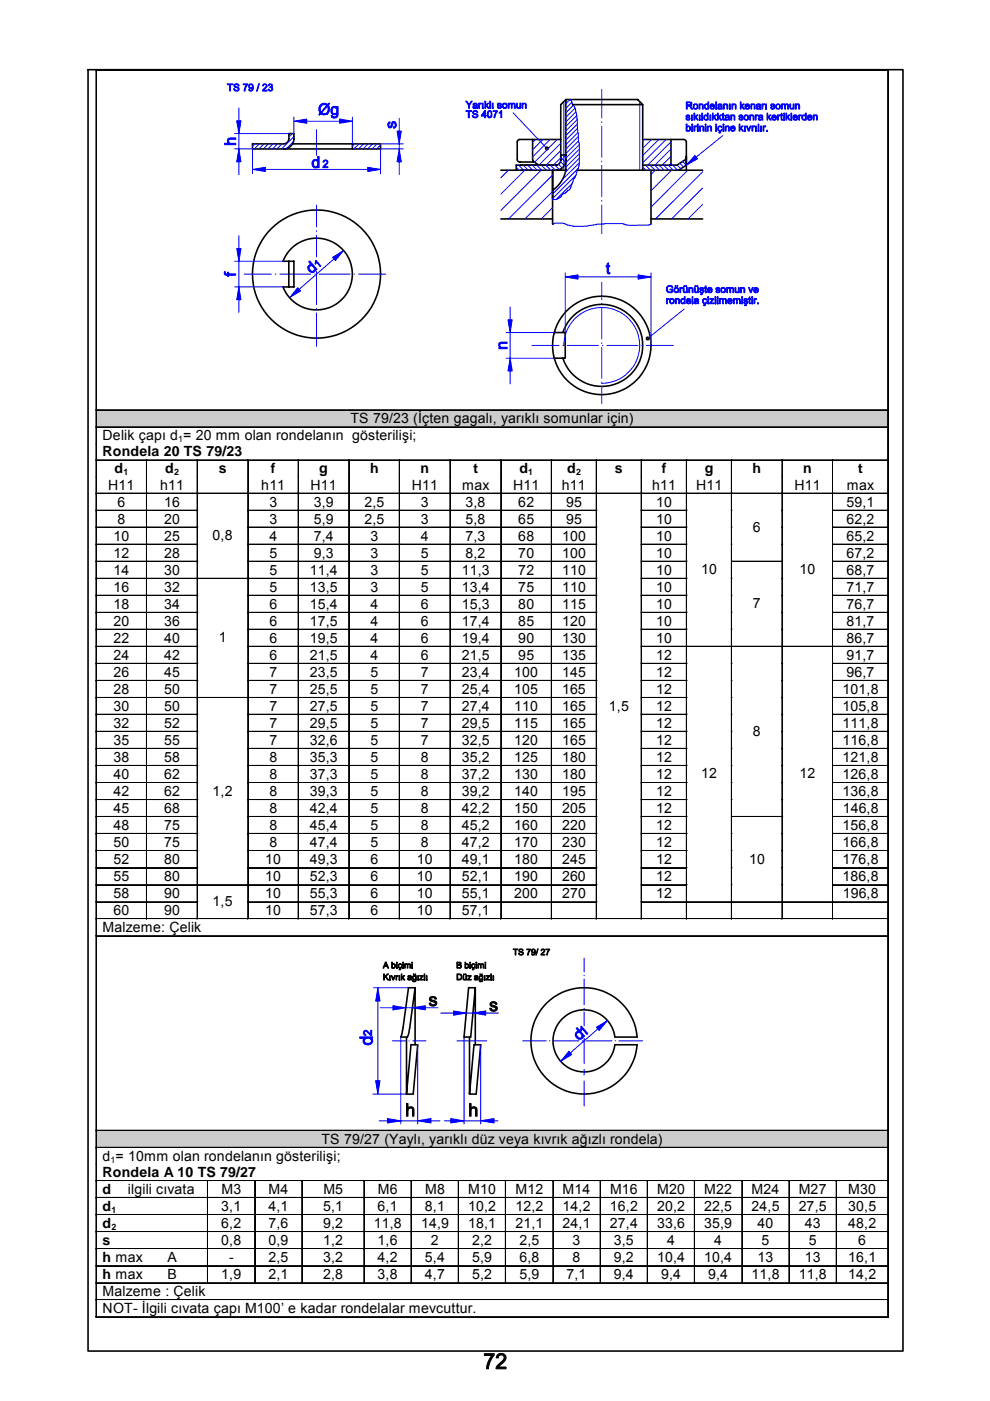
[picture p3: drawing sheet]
<svg xmlns="http://www.w3.org/2000/svg" width="210mm" height="297mm" viewBox="0 0 210 297" stroke-linecap="round" stroke-linejoin="round" font-family="sans-serif">
<defs><g id="words">
<g font-size="3" fill="#010000">
<text x="74.3" y="89.7">TS 79/23 (İçten gagalı, yarıklı somunlar için)</text>
<text x="21.8" y="93.4">Delik çapı d = 20 mm olan rondelanın gösterilişi;</text>
<text x="21.8" y="96.8">Rondela 20 TS 79/23</text>
<text x="24.3" y="100.4">d</text>
<text x="35" y="100.4">d</text>
<text x="46.4" y="100.4">s</text>
<text x="57.4" y="100.4">f</text>
<text x="67.7" y="100.4">g</text>
<text x="78.5" y="100.4">h</text>
<text x="89.1" y="100.4">n</text>
<text x="100.4" y="100.4">t</text>
<text x="110.1" y="100.4">d</text>
<text x="120.3" y="100.4">d</text>
<text x="130.4" y="100.4">s</text>
<text x="140.3" y="100.4">f</text>
<text x="149.4" y="100.4">g</text>
<text x="159.6" y="100.4">h</text>
<text x="170.3" y="100.4">n</text>
<text x="182" y="100.4">t</text>
<text x="22.9" y="103.8">H11</text>
<text x="24.9" y="107.4">6</text>
<text x="33.9" y="103.8">h11</text>
<text x="34.8" y="107.4">16</text>
<text x="55.4" y="103.8">h11</text>
<text x="57.1" y="107.4">3</text>
<text x="65.9" y="103.8">H11</text>
<text x="66.5" y="107.4">3,9</text>
<text x="77.3" y="107.4">2,5</text>
<text x="87.3" y="103.8">H11</text>
<text x="89.2" y="107.4">3</text>
<text x="98" y="103.8">max</text>
<text x="98.7" y="107.4">3,8</text>
<text x="108.8" y="103.8">H11</text>
<text x="109.9" y="107.4">62</text>
<text x="119.1" y="103.8">h11</text>
<text x="120" y="107.4">95</text>
<text x="138.3" y="103.8">h11</text>
<text x="139.1" y="107.4">10</text>
<text x="147.6" y="103.8">H11</text>
<text x="168.4" y="103.8">H11</text>
<text x="179.5" y="107.4">59,1</text>
<text x="179.6" y="103.8">max</text>
<text x="24.9" y="111.1">8</text>
<text x="34.8" y="111.1">20</text>
<text x="57.1" y="111.1">3</text>
<text x="66.5" y="111.1">5,9</text>
<text x="77.3" y="111.1">2,5</text>
<text x="89.2" y="111.1">3</text>
<text x="98.7" y="111.1">5,8</text>
<text x="109.9" y="111.1">65</text>
<text x="120" y="111.1">95</text>
<text x="139.1" y="111.1">10</text>
<text x="159.6" y="112.8">6</text>
<text x="179.5" y="111.1">62,2</text>
<text x="24" y="114.6">10</text>
<text x="24" y="118.2">12</text>
<text x="34.8" y="114.6">25</text>
<text x="34.8" y="118.2">28</text>
<text x="45.1" y="114.5">0,8</text>
<text x="57.1" y="114.6">4</text>
<text x="57.1" y="118.2">5</text>
<text x="66.5" y="114.6">7,4</text>
<text x="66.5" y="118.2">9,3</text>
<text x="78.5" y="114.6">3</text>
<text x="78.5" y="118.2">3</text>
<text x="89.2" y="114.6">4</text>
<text x="89.2" y="118.2">5</text>
<text x="98.7" y="114.6">7,3</text>
<text x="98.7" y="118.2">8,2</text>
<text x="109.9" y="114.6">68</text>
<text x="109.9" y="118.2">70</text>
<text x="119.2" y="114.6">100</text>
<text x="119.2" y="118.2">100</text>
<text x="139.1" y="114.6">10</text>
<text x="139.1" y="118.2">10</text>
<text x="179.5" y="114.6">65,2</text>
<text x="179.5" y="118.2">67,2</text>
<text x="24" y="121.9">14</text>
<text x="24" y="125.5">16</text>
<text x="34.8" y="121.9">30</text>
<text x="34.8" y="125.5">32</text>
<text x="57.1" y="121.9">5</text>
<text x="57.1" y="125.5">5</text>
<text x="65.7" y="121.9">11,4</text>
<text x="65.7" y="125.5">13,5</text>
<text x="78.5" y="121.9">3</text>
<text x="78.5" y="125.5">3</text>
<text x="89.2" y="121.9">5</text>
<text x="89.2" y="125.5">5</text>
<text x="97.9" y="125.5">13,4</text>
<text x="97.9" y="121.9">11,3</text>
<text x="109.9" y="125.5">75</text>
<text x="109.9" y="121.9">72</text>
<text x="119.2" y="125.5">110</text>
<text x="119.2" y="121.9">110</text>
<text x="139.1" y="125.5">10</text>
<text x="139.1" y="121.9">10</text>
<text x="148.7" y="121.8">10</text>
<text x="169.5" y="121.8">10</text>
<text x="179.5" y="125.5">71,7</text>
<text x="179.5" y="121.9">68,7</text>
<text x="24" y="129.1">18</text>
<text x="34.8" y="129.1">34</text>
<text x="57.1" y="129.1">6</text>
<text x="65.7" y="129.1">15,4</text>
<text x="78.5" y="129.1">4</text>
<text x="89.2" y="129.1">6</text>
<text x="97.9" y="129.1">15,3</text>
<text x="109.9" y="129.1">80</text>
<text x="119.2" y="129.1">115</text>
<text x="139.1" y="129.1">10</text>
<text x="159.6" y="129">7</text>
<text x="179.5" y="129.1">76,7</text>
<text x="24" y="132.7">20</text>
<text x="24" y="136.3">22</text>
<text x="34.8" y="132.7">36</text>
<text x="34.8" y="136.3">40</text>
<text x="46.4" y="136.2">1</text>
<text x="57.1" y="132.7">6</text>
<text x="57.1" y="136.3">6</text>
<text x="65.7" y="132.7">17,5</text>
<text x="65.7" y="136.3">19,5</text>
<text x="78.5" y="132.7">4</text>
<text x="78.5" y="136.3">4</text>
<text x="89.2" y="132.7">6</text>
<text x="89.2" y="136.3">6</text>
<text x="97.9" y="132.7">17,4</text>
<text x="97.9" y="136.3">19,4</text>
<text x="109.9" y="132.7">85</text>
<text x="109.9" y="136.3">90</text>
<text x="119.2" y="132.7">120</text>
<text x="119.2" y="136.3">130</text>
<text x="139.1" y="132.7">10</text>
<text x="139.1" y="136.3">10</text>
<text x="179.5" y="132.7">81,7</text>
<text x="179.5" y="136.3">86,7</text>
<text x="24" y="139.9">24</text>
<text x="24" y="143.5">26</text>
<text x="34.8" y="139.9">42</text>
<text x="34.8" y="143.5">45</text>
<text x="57.1" y="139.9">6</text>
<text x="57.1" y="143.5">7</text>
<text x="65.7" y="139.9">21,5</text>
<text x="65.7" y="143.5">23,5</text>
<text x="78.5" y="139.9">4</text>
<text x="78.5" y="143.5">5</text>
<text x="89.2" y="139.9">6</text>
<text x="89.2" y="143.5">7</text>
<text x="97.9" y="139.9">21,5</text>
<text x="97.9" y="143.5">23,4</text>
<text x="109" y="143.5">100</text>
<text x="109.9" y="139.9">95</text>
<text x="119.2" y="139.9">135</text>
<text x="119.2" y="143.5">145</text>
<text x="139.1" y="139.9">12</text>
<text x="139.1" y="143.5">12</text>
<text x="179.5" y="139.9">91,7</text>
<text x="179.5" y="143.5">96,7</text>
<text x="24" y="147.1">28</text>
<text x="34.8" y="147.1">50</text>
<text x="57.1" y="147.1">7</text>
<text x="65.7" y="147.1">25,5</text>
<text x="78.5" y="147.1">5</text>
<text x="89.2" y="147.1">7</text>
<text x="97.9" y="147.1">25,4</text>
<text x="109" y="147.1">105</text>
<text x="119.2" y="147.1">165</text>
<text x="139.1" y="147.1">12</text>
<text x="178.7" y="147.1">101,8</text>
<text x="24" y="150.7">30</text>
<text x="24" y="154.3">32</text>
<text x="34.8" y="150.7">50</text>
<text x="34.8" y="154.3">52</text>
<text x="57.1" y="150.7">7</text>
<text x="57.1" y="154.3">7</text>
<text x="65.7" y="150.7">27,5</text>
<text x="65.7" y="154.3">29,5</text>
<text x="78.5" y="150.7">5</text>
<text x="78.5" y="154.3">5</text>
<text x="89.2" y="150.7">7</text>
<text x="89.2" y="154.3">7</text>
<text x="97.9" y="150.7">27,4</text>
<text x="97.9" y="154.3">29,5</text>
<text x="109" y="150.7">110</text>
<text x="109" y="154.3">115</text>
<text x="119.2" y="150.7">165</text>
<text x="119.2" y="154.3">165</text>
<text x="129.1" y="150.7">1,5</text>
<text x="139.1" y="150.7">12</text>
<text x="139.1" y="154.3">12</text>
<text x="178.7" y="150.7">105,8</text>
<text x="178.7" y="154.3">111,8</text>
<text x="24" y="157.9">35</text>
<text x="24" y="161.6">38</text>
<text x="34.8" y="157.9">55</text>
<text x="34.8" y="161.6">58</text>
<text x="57.1" y="157.9">7</text>
<text x="57.1" y="161.6">8</text>
<text x="65.7" y="157.9">32,6</text>
<text x="65.7" y="161.6">35,3</text>
<text x="78.5" y="157.9">5</text>
<text x="78.5" y="161.6">5</text>
<text x="89.2" y="157.9">7</text>
<text x="89.2" y="161.6">8</text>
<text x="97.9" y="157.9">32,5</text>
<text x="97.9" y="161.6">35,2</text>
<text x="109" y="157.9">120</text>
<text x="109" y="161.6">125</text>
<text x="119.2" y="157.9">165</text>
<text x="119.2" y="161.6">180</text>
<text x="139.1" y="157.9">12</text>
<text x="139.1" y="161.6">12</text>
<text x="159.6" y="156">8</text>
<text x="178.7" y="157.9">116,8</text>
<text x="178.7" y="161.6">121,8</text>
<text x="24" y="165.2">40</text>
<text x="34.8" y="165.2">62</text>
<text x="57.1" y="165.2">8</text>
<text x="65.7" y="165.2">37,3</text>
<text x="78.5" y="165.2">5</text>
<text x="89.2" y="165.2">8</text>
<text x="97.9" y="165.2">37,2</text>
<text x="109" y="165.2">130</text>
<text x="119.2" y="165.2">180</text>
<text x="139.1" y="165.2">12</text>
<text x="148.7" y="165">12</text>
<text x="169.5" y="165">12</text>
<text x="178.7" y="165.2">126,8</text>
<text x="24" y="168.8">42</text>
<text x="24" y="172.4">45</text>
<text x="34.8" y="168.8">62</text>
<text x="34.8" y="172.4">68</text>
<text x="45.1" y="168.7">1,2</text>
<text x="57.1" y="168.8">8</text>
<text x="57.1" y="172.4">8</text>
<text x="65.7" y="168.8">39,3</text>
<text x="65.7" y="172.4">42,4</text>
<text x="78.5" y="168.8">5</text>
<text x="78.5" y="172.4">5</text>
<text x="89.2" y="168.8">8</text>
<text x="89.2" y="172.4">8</text>
<text x="97.9" y="168.8">39,2</text>
<text x="97.9" y="172.4">42,2</text>
<text x="109" y="168.8">140</text>
<text x="109" y="172.4">150</text>
<text x="119.2" y="168.8">195</text>
<text x="119.2" y="172.4">205</text>
<text x="139.1" y="168.8">12</text>
<text x="139.1" y="172.4">12</text>
<text x="178.7" y="168.8">136,8</text>
<text x="178.7" y="172.4">146,8</text>
<text x="24" y="176">48</text>
<text x="24" y="179.6">50</text>
<text x="34.8" y="176">75</text>
<text x="34.8" y="179.6">75</text>
<text x="57.1" y="176">8</text>
<text x="57.1" y="179.6">8</text>
<text x="65.7" y="176">45,4</text>
<text x="65.7" y="179.6">47,4</text>
<text x="78.5" y="176">5</text>
<text x="78.5" y="179.6">5</text>
<text x="89.2" y="176">8</text>
<text x="89.2" y="179.6">8</text>
<text x="97.9" y="176">45,2</text>
<text x="97.9" y="179.6">47,2</text>
<text x="109" y="176">160</text>
<text x="109" y="179.6">170</text>
<text x="119.2" y="176">220</text>
<text x="119.2" y="179.6">230</text>
<text x="139.1" y="176">12</text>
<text x="139.1" y="179.6">12</text>
<text x="178.7" y="176">156,8</text>
<text x="178.7" y="179.6">166,8</text>
<text x="24" y="183.2">52</text>
<text x="34.8" y="183.2">80</text>
<text x="56.2" y="183.2">10</text>
<text x="65.7" y="183.2">49,3</text>
<text x="78.5" y="183.2">6</text>
<text x="88.4" y="183.2">10</text>
<text x="97.9" y="183.2">49,1</text>
<text x="109" y="183.2">180</text>
<text x="119.2" y="183.2">245</text>
<text x="139.1" y="183.2">12</text>
<text x="158.8" y="183.1">10</text>
<text x="178.7" y="183.2">176,8</text>
<text x="24" y="186.8">55</text>
<text x="24" y="190.5">58</text>
<text x="34.8" y="186.8">80</text>
<text x="34.8" y="190.5">90</text>
<text x="56.2" y="186.8">10</text>
<text x="56.2" y="190.5">10</text>
<text x="65.7" y="186.8">52,3</text>
<text x="65.7" y="190.5">55,3</text>
<text x="78.5" y="186.8">6</text>
<text x="78.5" y="190.5">6</text>
<text x="88.4" y="186.8">10</text>
<text x="88.4" y="190.5">10</text>
<text x="97.9" y="186.8">52,1</text>
<text x="97.9" y="190.5">55,1</text>
<text x="109" y="186.8">190</text>
<text x="109" y="190.5">200</text>
<text x="119.2" y="186.8">260</text>
<text x="119.2" y="190.5">270</text>
<text x="139.1" y="186.8">12</text>
<text x="139.1" y="190.5">12</text>
<text x="178.7" y="186.8">186,8</text>
<text x="178.7" y="190.5">196,8</text>
<text x="21.8" y="197.6">Malzeme: Çelik</text>
<text x="24" y="194.1">60</text>
<text x="34.8" y="194.1">90</text>
<text x="45.1" y="192.2">1,5</text>
<text x="56.2" y="194.1">10</text>
<text x="65.7" y="194.1">57,3</text>
<text x="78.5" y="194.1">6</text>
<text x="88.4" y="194.1">10</text>
<text x="97.9" y="194.1">57,1</text>
<text x="68.2" y="242.5">TS 79/27 (Yaylı, yarıklı düz veya kıvrık ağızlı rondela)</text>
<text x="21.8" y="246.1">d = 10mm olan rondelanın gösterilişi;</text>
<text x="21.8" y="249.5">Rondela A 10 TS 79/27</text>
<text x="21.8" y="253.2">d</text>
<text x="21.8" y="256.7">d</text>
<text x="27.1" y="253.2">ilgili cıvata</text>
<text x="46.9" y="256.8">3,1</text>
<text x="47" y="253.2">M3</text>
<text x="56.9" y="256.8">4,1</text>
<text x="57" y="253.2">M4</text>
<text x="68.5" y="256.8">5,1</text>
<text x="68.6" y="253.2">M5</text>
<text x="80.1" y="256.8">6,1</text>
<text x="80.1" y="253.2">M6</text>
<text x="90.1" y="256.8">8,1</text>
<text x="90.2" y="253.2">M8</text>
<text x="99.3" y="256.8">10,2</text>
<text x="99.3" y="253.2">M10</text>
<text x="109.3" y="256.8">12,2</text>
<text x="109.3" y="253.2">M12</text>
<text x="119.3" y="256.8">14,2</text>
<text x="119.3" y="253.2">M14</text>
<text x="129.3" y="256.8">16,2</text>
<text x="129.4" y="253.2">M16</text>
<text x="139.3" y="256.8">20,2</text>
<text x="139.3" y="253.2">M20</text>
<text x="149.3" y="256.8">22,5</text>
<text x="149.3" y="253.2">M22</text>
<text x="159.3" y="256.8">24,5</text>
<text x="159.4" y="253.2">M24</text>
<text x="169.3" y="256.8">27,5</text>
<text x="169.4" y="253.2">M27</text>
<text x="179.8" y="256.8">30,5</text>
<text x="179.9" y="253.2">M30</text>
<text x="21.8" y="260.3">d</text>
<text x="21.8" y="264">s</text>
<text x="46.9" y="264">0,8</text>
<text x="46.9" y="260.4">6,2</text>
<text x="56.9" y="264">0,9</text>
<text x="56.9" y="260.4">7,6</text>
<text x="68.5" y="264">1,2</text>
<text x="68.5" y="260.4">9,2</text>
<text x="79.2" y="260.4">11,8</text>
<text x="80.1" y="264">1,6</text>
<text x="89.3" y="260.4">14,9</text>
<text x="91.4" y="264">2</text>
<text x="99.3" y="260.4">18,1</text>
<text x="100.1" y="264">2,2</text>
<text x="109.3" y="260.4">21,1</text>
<text x="110.1" y="264">2,5</text>
<text x="119.3" y="260.4">24,1</text>
<text x="121.4" y="264">3</text>
<text x="129.3" y="260.4">27,4</text>
<text x="130.2" y="264">3,5</text>
<text x="139.3" y="260.4">33,6</text>
<text x="141.4" y="264">4</text>
<text x="149.3" y="260.4">35,9</text>
<text x="151.4" y="264">4</text>
<text x="160.6" y="260.4">40</text>
<text x="161.5" y="264">5</text>
<text x="170.6" y="260.4">43</text>
<text x="171.5" y="264">5</text>
<text x="179.8" y="260.4">48,2</text>
<text x="182" y="264">6</text>
<text x="21.8" y="267.6">h max</text>
<text x="35.5" y="267.6">A</text>
<text x="48.6" y="267.6">-</text>
<text x="56.9" y="267.6">2,5</text>
<text x="68.5" y="267.6">3,2</text>
<text x="80.1" y="267.6">4,2</text>
<text x="90.1" y="267.6">5,4</text>
<text x="100.1" y="267.6">5,9</text>
<text x="110.1" y="267.6">6,8</text>
<text x="121.4" y="267.6">8</text>
<text x="130.2" y="267.6">9,2</text>
<text x="139.3" y="267.6">10,4</text>
<text x="149.3" y="267.6">10,4</text>
<text x="160.6" y="267.6">13</text>
<text x="170.6" y="267.6">13</text>
<text x="179.8" y="267.6">16,1</text>
<text x="21.8" y="271.2">h max</text>
<text x="21.8" y="274.8">Malzeme : Çelik</text>
<text x="35.5" y="271.2">B</text>
<text x="46.9" y="271.2">1,9</text>
<text x="56.9" y="271.2">2,1</text>
<text x="68.5" y="271.2">2,8</text>
<text x="80.1" y="271.2">3,8</text>
<text x="90.1" y="271.2">4,7</text>
<text x="100.1" y="271.2">5,2</text>
<text x="110.1" y="271.2">5,9</text>
<text x="120.1" y="271.2">7,1</text>
<text x="130.2" y="271.2">9,4</text>
<text x="140.1" y="271.2">9,4</text>
<text x="150.1" y="271.2">9,4</text>
<text x="159.3" y="271.2">11,8</text>
<text x="169.3" y="271.2">11,8</text>
<text x="179.8" y="271.2">14,2</text>
<text x="21.8" y="278.4">NOT- İlgili cıvata çapı M100’ e kadar rondelalar mevcuttur.</text>
</g>
<g font-size="1.9" fill="#010000">
<text x="37.8" y="93.7">1</text>
<text x="26.2" y="100.7">1</text>
<text x="36.9" y="100.7">2</text>
<text x="112" y="100.7">1</text>
<text x="122.2" y="100.7">2</text>
<text x="23.5" y="246.5">1</text>
<text x="23.6" y="257.1">1</text>
<text x="23.6" y="260.7">2</text>
</g>
</g></defs>
<g fill="none" stroke="#00f" stroke-width=".21">
<path d="M127.6 19v6M49.8 31.6h3.7v5.2M49.8 28.3h11.4M50.7 22.9v2.7M50.7 28.3v3.3M50.7 34.3v2.7M53.6 35.9h27.1M54 30.5l-.5 .5M55 30.5l-1.1 1.1M56 30.5l-1.1 1.1M56.9 30.5l-1.1 1.1M57.9 30.5l-1.1 1.1"/>
<path d="M58.8 30.5l-1 1.1M59.8 30.5l-1.1 1.1M62 28.3l-.8 .8M62.3 30l-1.6 1.5M62.3 28.9l-2.6 2.7M62.3 24.8v3.5M65 25.7h7M67.1 27.5v5.5M74.7 24.8v5.7M75.2 30.5l-.5 .5M76.1 30.5l-1.1 1.1M77.1 30.5l-1.1 1.1"/>
<path d="M78.1 30.5l-1.1 1.1M79 30.5l-1.1 1.1M80 30.5l-1.1 1.1M80.7 30.8l-.9 .8M80.7 30.5h4.8M84.6 25.1v2.7M84.6 30.5v1.1M84.6 34.3v2.7M85.5 31.6h-4.8v5.3M107.8 36.1l-1.6 1.6M108.8 23.9l7.2 7.6M109.5 35.5l.6 .6"/>
<path d="M109.9 35l1.1 1.1M110.9 35l1.1 1.1M111.3 36.1l-5.1 5M111.9 35l1.1 1.1M112.8 35l1.1 1.1M113.6 29.6l-.7 .6M113.8 35l1.1 1.1M114.7 36.1l-8.5 8.5M114.7 35l1.1 1.1M115.1 29.6l-2.2 2.1M115.7 35l1.1 1.1M116 31.7l-2.7 2.7"/>
<path d="M116.6 29.6l-3.7 3.7M116.7 35l1.1 1.1M117.2 37.1l-9.4 9.3M117.6 35l1 1M118.2 29.6l-2 1.9M118.4 34.8l.8 .8M118.8 34.3l.9 .8M118.9 31.9l-3.1 3.1M118.9 33.4l1 1M118.9 30.4l-4.6 4.6M118.9 33.5l-1.6 1.5M119.3 32.9l.7 .6"/>
<path d="M119.5 21.5v14.6M120.7 21.1l.4 .1 .3 1.2h.3l.1 .2 .5 1.8 .3 5.7 .2 .2v4.6l-.2 .8-.3 .3-.4 1.7-.4 .2v.6l-.2 .2-.4 1.4h-.2v.2h-.3l-.2 .4h-.2l-.2 .3-.5 .1-.1 .3h-.2v.3l-.5 .2v.2l-.5 .2-.8 .1M120.8 21.1l-.8 .9M121.2 21.7l-1.2 1.3M121.3 38.9l-3.4 3.4M121.5 22.4l-1.5 1.5M121.9 22.9l-1.9 2M122.1 37.2l-4.9 4.9M122.1 23.7l-2.1 2.1M122.3 24.5l-2.3 2.3M122.4 25.3l-2.4 2.4M122.4 26.3l-2.4 2.4"/>
<path d="M122.4 27.2l-2.4 2.5M122.5 35.8l-5.3 5.3M122.5 28.1l-2.5 2.5M122.6 29l-2.6 2.6M122.6 29.9l-2.6 2.7M122.6 35.7h.1M122.8 30.7l-2.8 2.8M122.8 31.6l-2.8 2.9M122.8 32.6l-2.8 2.8M122.8 33.5l-2.9 3M122.8 34.5l-3.6 3.6M127.6 25.8v.2"/>
<path d="M127.6 26.8v6.5M127.6 34.2v.1M127.6 35.1v6.6M135.6 21.5v14.6M136.3 35.4l.7 .7M136.6 29.6l-.3 .3M136.8 35l1.1 1.1M137.8 35l1.1 1.1M138.1 29.6l-1.8 1.8M138.8 35l1 1.1M138.9 36.1l-.9 .9M139.7 29.6l-3.4 3.4"/>
<path d="M139.7 35l1.1 1.1M140.7 35l1.1 1.1M141.2 29.6l-4.9 4.9M141.6 35l1.1 1.1M142.3 30.1l-5 4.9M142.3 31.6l-3.4 3.4M142.3 33.1l-1.9 1.9M142.3 34.7l-.4 .3M142.4 36.1l-4.4 4.3M142.6 35l1.1 1.1M143.6 35l.8 .8M144.1 34.6l.8 .8"/>
<path d="M145.3 33.8l.2 .3M145.8 36.1l-7.8 7.8M149 36.4l-10 10M149 39.9l-6.6 6.5M153.2 28.7l-7.7 6.3-.8-.8M49.8 55.4h10.2M50.7 50v2.7M50.7 55.4v5.4M51.8 58.1h5.7M58.4 58.1h.1M59.3 58.1h6.6M66.7 58.1h.1"/>
<path d="M67.1 43.5v4.6M67.1 48.9v.1M67.1 49.9v4.6M67.1 57.6v7M67.7 58.1h6.6M70.8 54.9l-7.4 6.4M75.1 58.1h.1M76 58.1h5.8M117.2 40.6l-5.9 5.8M117.2 44l-2.4 2.4M119.8 57.8v12.7M122.6 58.7h12.7"/>
<path d="M127.6 42.5v.2M127.6 43.5v6M127.6 59.9v3.6M138 47.5l-.4 .2-4.3 .1-.5-.1-.7-.3h-3.9l-1.7 .1-2.8 .5-3-.2-1.3-.5h-1.9h-.1v.3h-.2M138 57.8v15.4M149 43.3l-3.1 3.1M49.8 60.8h10.2M50.7 63.5v2.8M67.1 65.4v.2M67.1 66.4v7M107.3 75.9h10.2M107.3 70.5h10.2"/>
<path d="M108.2 65.1v2.7M108.2 70.5v5.4M108.2 78.7v2.7M112.8 73.2h5.7M119.4 73.2h.1a8 8 0 0 1 8.1-8 8 8 0 0 1 8 8 8 8 0 0 1-8 8.1M120.3 73.2h6.6M127.6 64.3v.2M127.6 65.3v6.6M127.6 72.7v.1M127.6 73.6v6.6M127.7 73.2h.1M128.7 73.2h6.6"/>
<path d="M136.1 73.2h.1M137 73.2h5.8M145.1 65.5l-7.8 6.3M127.6 81v.2M127.6 82v3.6M79.2 209.4h7.4M80.1 212.2v16.9M80.6 213.7h2.7M85 219.9v18.4M86 213.7h1.4M90.2 213.7h2.7M93.4 214.8h2.8"/>
<path d="M98.4 219.9v18.4M98.9 214.8h1.4M103 214.8h2.7M123.8 203.2v2.9M123.8 206.8v.1M123.8 207.6v5.4M123.8 213.7v.1M123.8 214.5v3M128.8 216.4l-9.9 8.6M79.1 232h7.1M80.4 237.6h8.2M83.2 220.7h2.8"/>
<path d="M86.7 220.7h.1M87.5 220.7h2.8M90.4 237.6h2.9M94.2 237.6h7.7M96.9 220.7h6.3M101.9 221.5v6.3M103.7 237.6h1.9M110.8 220.7h5M116.5 220.7h.1M117.3 220.7h5.5M123.5 220.7h.1M123.8 220.2v5.3"/>
<path d="M123.8 226.7v1.2M123.8 229.2v5.3M124.2 220.7h5.5M130.4 220.7h.1M131.2 220.7h5"/>
</g>
<g fill="#00f" stroke="#00f" stroke-width=".21">
<path d="M70.5 54.6l2.4-1.5-1.8 2.1z"/>
<path d="M63.1 61l.6 .7-2.3 1.4z"/>
<path d="M53.6 35.9l2.7-.4v.9z"/>
<path d="M78 35.5l2.7 .4-2.7 .5z"/>
<path d="M72 25.2l2.7 .5-2.7 .4z"/>
<path d="M62.3 25.7l2.7-.5v.9z"/>
<path d="M50.7 31.6l.4 2.7h-.9z"/>
<path d="M50.2 25.6h.9l-.4 2.7z"/>
<path d="M84.6 31.6l.5 2.7h-.9z"/>
<path d="M84.2 27.8h.9l-.5 2.7z"/>
<path d="M50.7 60.8l.4 2.7h-.9z"/>
<path d="M50.2 52.7h.9l-.4 2.7z"/>
<path d="M147.3 33l.6 .7-2.4 1.3z"/>
<path d="M108.2 75.9l.4 2.8h-.9z"/>
<path d="M107.7 67.8h.9l-.4 2.7z"/>
<path d="M135.3 58.3l2.7 .4-2.7 .5z"/>
<path d="M119.8 58.7l2.8-.4v.9z"/>
<path d="M79.7 229.1h.9l-.5 2.9z"/>
<path d="M82.1 237.2l2.9 .4-2.9 .5z"/>
<path d="M88.6 237.6l2.8-.4v.9z"/>
<path d="M83.3 213.2l2.7 .5-2.7 .4z"/>
<path d="M80.1 209.4l.5 2.8h-.9z"/>
<path d="M87.4 213.7l2.8-.5v.9z"/>
<path d="M101.9 237.6l2.9-.4v.9z"/>
<path d="M95.6 237.2l2.8 .4-2.8 .5z"/>
<path d="M120.6 222.9l.6 .7-2.3 1.4z"/>
<path d="M126.4 217.8l2.4-1.4-1.8 2.1z"/>
<path d="M100.3 214.8l2.7-.5v.9z"/>
<path d="M96.2 214.3l2.7 .5-2.7 .4z"/>
<path d="M66.7 57.3l.2-.2-.4 .3z" fill-rule="evenodd"/>
<path d="M65.4 56.3l.6-.2-.3 .3a.71 .71 0 0 0 .1 .8 .71 .71 0 0 0 .7 .2l.4-.2a.87 .87 0 0 1-1.2 .4 .87 .87 0 0 1-.4-1.2z" fill-rule="evenodd"/>
<path d="M65.4 55.5l.3-.2 1.5 1.8-.5 .2v-.4a.75 .75 0 0 0-1-.5l.3-.3z" fill-rule="evenodd"/>
<path d="M68.6 34l.5-.1a.58 .58 0 0 1 .4 .6 .58 .58 0 0 1-.5 .5l-.3 .3h.8v.2h-1l.2-.4a.74 .74 0 0 0 .5-1h-.4l-.1 .3h-.2z" fill-rule="evenodd"/>
<path d="M66.9 35.4l.5-.1z" fill-rule="evenodd"/>
<path d="M66.3 34l.5-.2 .6 .2h-.5a.7 .7 0 0 0-.5 .7 .7 .7 0 0 0 .5 .7h.4a.86 .86 0 0 1-1.1-.2 .86 .86 0 0 1 .1-1.2z" fill-rule="evenodd"/>
<path d="M67.4 33.2h.2v2.4h-.2v-.3h-.3a.74 .74 0 0 0-.2-1.3h.5z" fill-rule="evenodd"/>
<path d="M66.9 55.2h.1l1 1.2-.1 .1-.8-.9-.2 .4-.1-.1z" fill-rule="evenodd"/>
<path d="M48.2 17.8h1.2v.1h-.5v1.4h-.2v-1.4h-.5z" fill-rule="evenodd"/>
<path d="M49.7 17.9l.3-.1 .6 .1 .1 .3h-.2l-.3-.3h-.3l-.1 .3 .2 .2a.55 .55 0 0 1 .6 .2 .55 .55 0 0 1 0 .6l-.3 .1-.5-.1-.3-.4 .8 .3a.29 .29 0 0 0 .2-.3 .29 .29 0 0 0-.4-.2l-.5-.2z" fill-rule="evenodd"/>
<path d="M51.5 17.8h1l-.6 1.5h-.1v-.4l.5-.9h-.8z" fill-rule="evenodd"/>
<path d="M52.7 18.9h.2l.3 .3h-.4z" fill-rule="evenodd"/>
<path d="M53.2 18.6h.3z" fill-rule="evenodd"/>
<path d="M52.8 17.9h.4l-.3 .3 .1 .3 .5 .1a.48 .48 0 0 1-.7 0 .48 .48 0 0 1 0-.7z" fill-rule="evenodd"/>
<path d="M52.8 17.9a.5 .5 0 0 1 .6-.1 .5 .5 0 0 1 .3 .4v.5a.52 .52 0 0 1-.3 .6 .52 .52 0 0 1-.6-.1l.5-.1 .2-.5h-.1v-.6z" fill-rule="evenodd"/>
<path d="M54.8 17.8h.2l-.5 1.5h-.1z" fill-rule="evenodd"/>
<path d="M55.8 17.9a.52 .52 0 0 1 .8 .1 .52 .52 0 0 1-.3 .8l-.4 .3h.7v.2h-1l.2-.3a.98 .98 0 0 0 .6-1l-.3-.1-.2 .3h-.2z" fill-rule="evenodd"/>
<path d="M57 17.9a.41 .41 0 0 1 .6-.1 .41 .41 0 0 1 0 .7 .47 .47 0 0 1 0 .8 .47 .47 0 0 1-.7-.4h.1a.31 .31 0 0 0 .4 .3 .31 .31 0 0 0 .2-.4 .31 .31 0 0 0-.4-.2v-.2a.26 .26 0 0 0 .4-.2 .26 .26 0 0 0-.2-.3 .26 .26 0 0 0-.3 .3h-.2z" fill-rule="evenodd"/>
<path d="M68 24.1h1.5l-.6 .3z" fill-rule="evenodd"/>
<path d="M69.4 22.5h.3l.1 .3v.9l-.3 .4h-.8l.5-.1 .3-.4 .1-.6z" fill-rule="evenodd"/>
<path d="M67.9 22.2a1.19 1.19 0 0 1 1.6 0h-1a.8 .8 0 0 0-.6 .7l.2 .8-.4 .1a1.5 1.5 0 0 1 .2-1.6z" fill-rule="evenodd"/>
<path d="M68.7 22.2h.8l.2-.4 .2 .2-.3 .3 .1 .2h-.3l-1.2 1.4 .3 .2h1h-1.5l-.3 .3-.1-.1 .3-.3-.2-.2 .4-.1 1.2-1.3z" fill-rule="evenodd"/>
<path d="M70.2 24.5l.7 .3h-.6z" fill-rule="evenodd"/>
<path d="M70.4 24.1h1l-.5 .2z" fill-rule="evenodd"/>
<path d="M70.9 22.8h.5z" fill-rule="evenodd"/>
<path d="M71 22.8h.4v-.2h.3v1.5h-.8a.68 .68 0 0 0 .5-.6 .68 .68 0 0 0-.4-.7z" fill-rule="evenodd"/>
<path d="M70.4 22.7l.6-.1 .4 .2h-.5a.69 .69 0 0 0-.5 .6 .69 .69 0 0 0 .4 .7h.9a.81 .81 0 0 1-.4 .8 .81 .81 0 0 1-.9 0l-.1-.1 .9-.1 .2-.4v-.2h-1l-.3-.8z" fill-rule="evenodd"/>
<path d="M48.3 29.4l.5-.1h1.2v.2h-1.2a.43 .43 0 0 0-.3 .5 .43 .43 0 0 0 .4 .4h1.1v.3h-2.4v-.3h.9l-.3-.5z" fill-rule="evenodd"/>
<path d="M82.4 25.9l.3-.1v.3a.38 .38 0 0 0-.2 .4 .38 .38 0 0 0 .3 .3 1.11 1.11 0 0 1 .8-1 .77 .77 0 0 1 .4 .7 .77 .77 0 0 1-.5 .7l-.1-.3a.44 .44 0 0 0 .4-.4 .44 .44 0 0 0-.3-.4l-.3 .3a.57 .57 0 0 1-.6 .7 .57 .57 0 0 1-.3-.9z" fill-rule="evenodd"/>
<path d="M47.6 57.6h.2l.1 .4 .1 .1h.2v-.4h.3v.4h1.5v.3h-1.5v.2h-.3v-.2h-.3a.52 .52 0 0 1-.3-.8z" fill-rule="evenodd"/>
<path d="M145.6 27.7h.3z" fill-rule="evenodd"/>
<path d="M145.7 26.8l.4-.1 .3 .2v.5l-.2 .4-.5-.1 .4-.1 .1-.2v-.5z" fill-rule="evenodd"/>
<path d="M145.5 26.3h.2v.5h.3a.46 .46 0 0 0-.3 .4 .46 .46 0 0 0 .2 .5l-.4 .1z" fill-rule="evenodd"/>
<path d="M146.7 26.3h.2v.2h-.2z" fill-rule="evenodd"/>
<path d="M146.7 26.7h.2v1.1h-.2z" fill-rule="evenodd"/>
<path d="M147.1 26.7h.2v.2l.2-.2h.2v.2l-.3 .1-.1 .8h-.2z" fill-rule="evenodd"/>
<path d="M147.8 26.3h.2v.2h-.2z" fill-rule="evenodd"/>
<path d="M147.8 26.7h.2v1.1h-.2z" fill-rule="evenodd"/>
<path d="M148.3 26.7h.2v.2l.2-.2 .4 .1 .1 1h-.2v-.7l-.2-.3-.3 .2v.8h-.2z" fill-rule="evenodd"/>
<path d="M149.5 26.3h.2v.2h-.2z" fill-rule="evenodd"/>
<path d="M149.5 26.7h.2v1.1h-.2z" fill-rule="evenodd"/>
<path d="M150 26.7h.1v.2l.3-.2 .4 .1 .1 1h-.2v-.7l-.2-.3-.3 .3v.7h-.2z" fill-rule="evenodd"/>
<path d="M151.7 26.3h.2v.2h-.2z" fill-rule="evenodd"/>
<path d="M151.7 26.7h.2v1.1h-.2z" fill-rule="evenodd"/>
<path d="M152.3 26.9l.2-.2 .5 .1 .1 .2-.6-.1-.1 .5 .2 .3 .5-.3v.2a.49 .49 0 0 1-.6 .2 .49 .49 0 0 1-.3-.4z" fill-rule="evenodd"/>
<path d="M152.6 27.8l.2 .1v.3h-.4l.3-.2-.2-.1z" fill-rule="evenodd"/>
<path d="M153.3 26.3h.2v.2h-.2z" fill-rule="evenodd"/>
<path d="M153.3 26.7h.2v1.1h-.2z" fill-rule="evenodd"/>
<path d="M153.8 26.7h.1v.2l.5-.2 .2 .2v.9h-.1v-.8l-.3-.2-.2 .2-.1 .8h-.1z" fill-rule="evenodd"/>
<path d="M155 27.7l.9-.2-.4 .3z" fill-rule="evenodd"/>
<path d="M155 26.8h.4l-.3 .4h.8v.1h-.8l.3 .4h-.4l-.1-.3z" fill-rule="evenodd"/>
<path d="M155 26.8a.51 .51 0 0 1 .6-.1 .51 .51 0 0 1 .3 .5h-.8h.6l-.2-.3z" fill-rule="evenodd"/>
<path d="M156.7 26.3h.2v.9l.4-.5h.3l-.4 .4 .4 .7h-.2l-.4-.6-.1 .2v.4h-.2z" fill-rule="evenodd"/>
<path d="M157.8 26.7h.2v1.1h-.2z" fill-rule="evenodd"/>
<path d="M158.2 26.7h.3l.2 .9 .4-.9h.2l-.5 1.1h-.1z" fill-rule="evenodd"/>
<path d="M159.4 26.7h.2v.2l.1-.2h.3v.2l-.4 .1v.8h-.2z" fill-rule="evenodd"/>
<path d="M160.2 26.7h.2v1.1h-.2z" fill-rule="evenodd"/>
<path d="M160.7 26.3h.2v1.5h-.2z" fill-rule="evenodd"/>
<path d="M161.3 26.7h.1v1.1h-.1z" fill-rule="evenodd"/>
<path d="M161.8 26.7h.1v.2l.2-.2h.3l-.1 .2-.3 .1v.8h-.2z" fill-rule="evenodd"/>
<path d="M162.5 27.6h.3v.2h-.3z" fill-rule="evenodd"/>
<path d="M145.5 24.5l.4-.2 .4 .4-.3-.1a.22 .22 0 0 0-.2-.2 .22 .22 0 0 0-.2 .4 .22 .22 0 0 0 .4 0 .39 .39 0 0 1 .2 .7 .39 .39 0 0 1-.7-.1l-.1-.3 .6 .2 .1-.2a.51 .51 0 0 1-.6-.6z" fill-rule="evenodd"/>
<path d="M146.6 24.4h.2v1.1h-.2z" fill-rule="evenodd"/>
<path d="M147.1 24h.2v.8l.5-.4h.2l-.4 .4 .5 .7h-.3l-.3-.6-.2 .1v.5h-.2z" fill-rule="evenodd"/>
<path d="M148.3 24.4h.2v1.1h-.2z" fill-rule="evenodd"/>
<path d="M148.8 24h.2v1.5h-.2z" fill-rule="evenodd"/>
<path d="M149.7 25.3h.3z" fill-rule="evenodd"/>
<path d="M149.3 24.5l.3-.2 .4 .2h-.4l-.2 .3v.4l.5 .2-.1 .1h-.3l-.2-.2z" fill-rule="evenodd"/>
<path d="M150 24h.2v1.5l-.4-.2 .2-.5-.3-.3h.3z" fill-rule="evenodd"/>
<path d="M150.5 24.4h.2v1.1h-.2z" fill-rule="evenodd"/>
<path d="M151 24h.2v.8l.5-.4h.2l-.4 .4 .5 .7h-.3l-.3-.6-.2 .1v.5h-.2z" fill-rule="evenodd"/>
<path d="M152.1 24h.2v.8l.4-.4h.3l-.5 .4 .5 .7h-.2l-.4-.6-.1 .6h-.2z" fill-rule="evenodd"/>
<path d="M153.2 24.1l.2-.1v.4h.2v.1h-.2v.7l.2 .3-.4-.2v-.8h-.1z" fill-rule="evenodd"/>
<path d="M153.7 25.4l.8-.1-.4 .2z" fill-rule="evenodd"/>
<path d="M153.8 25l.7-.1-.6 .2v.1l.2 .2h-.4z" fill-rule="evenodd"/>
<path d="M153.8 24.5h.4l-.5 .2z" fill-rule="evenodd"/>
<path d="M153.8 24.5a.54 .54 0 0 1 .8 .1l.1 .9-.5-.2 .3-.4h-.6l.2-.1a.2 .2 0 0 0 .3 0 .2 .2 0 0 0 0-.2z" fill-rule="evenodd"/>
<path d="M154.9 24.4h.2v.1l.3-.2 .4 .2v1h-.2v-.8l-.1-.2-.3 .1-.1 .9h-.2z" fill-rule="evenodd"/>
<path d="M156.7 24.5l.3-.2 .4 .1 .1 .3-.4-.2-.3 .1 .5 .2a.4 .4 0 0 1-.1 .7 .4 .4 0 0 1-.5-.3l.5 .1a.38 .38 0 0 0-.4-.4z" fill-rule="evenodd"/>
<path d="M157.8 24.5h.4a.44 .44 0 0 0-.3 .4 .44 .44 0 0 0 .2 .4h.5a.57 .57 0 0 1-.8 0 .57 .57 0 0 1 0-.8z" fill-rule="evenodd"/>
<path d="M157.9 24.5l.3-.2 .4 .2 .1 .3-.1 .5h-.4l.3-.3v-.4z" fill-rule="evenodd"/>
<path d="M159 24.4h.1v.1l.3-.2 .4 .2 .1 1h-.2v-.8l-.2-.2-.3 .1-.1 .9h-.1z" fill-rule="evenodd"/>
<path d="M160.1 24.4h.2v.1l.2-.2 .2 .1v.2h-.3l-.1 .9h-.2z" fill-rule="evenodd"/>
<path d="M160.8 25.4l.8-.1-.4 .2z" fill-rule="evenodd"/>
<path d="M160.8 25l.7-.1-.5 .2v.2l.2 .1h-.4z" fill-rule="evenodd"/>
<path d="M160.9 24.5h.4l-.5 .2z" fill-rule="evenodd"/>
<path d="M160.9 24.5a.54 .54 0 0 1 .8 .1l.1 .9-.5-.2 .2-.4h-.5l.2-.1a.2 .2 0 0 0 .3 0 .2 .2 0 0 0 0-.2z" fill-rule="evenodd"/>
<path d="M162.6 24h.2v.8l.4-.4h.3l-.4 .4 .4 .7h-.2l-.4-.6-.1 .1v.5h-.2z" fill-rule="evenodd"/>
<path d="M163.8 25.4l.8-.3a.52 .52 0 0 1-.8 .3z" fill-rule="evenodd"/>
<path d="M163.7 24.5h.4l-.3 .3h.8v.2h-.8l.1 .3h.2l-.3 .1-.2-.3z" fill-rule="evenodd"/>
<path d="M163.8 24.5a.51 .51 0 0 1 .5-.1 .51 .51 0 0 1 .3 .4h-.8l.6-.1-.2-.2z" fill-rule="evenodd"/>
<path d="M164.8 24.4h.2v.1l.3-.2 .2 .1-.1 .2h-.3l-.1 .9h-.2z" fill-rule="evenodd"/>
<path d="M165.6 24.1l.2-.1v.4h.2v.1h-.2v.7l.2 .3-.4-.2v-.8h-.1z" fill-rule="evenodd"/>
<path d="M166.2 24h.1v.2h-.1z" fill-rule="evenodd"/>
<path d="M166.2 24.4h.1v1.1h-.1z" fill-rule="evenodd"/>
<path d="M166.6 24h.2v.8l.5-.4h.2l-.4 .4 .4 .7h-.2l-.4-.6-.1 .6h-.2z" fill-rule="evenodd"/>
<path d="M167.7 24h.2v1.5h-.2z" fill-rule="evenodd"/>
<path d="M168.3 25.4l.8-.3-.3 .4z" fill-rule="evenodd"/>
<path d="M168.2 24.5h.4l-.3 .3h.8v.2h-.8l.1 .3h.2l-.3 .1-.2-.3z" fill-rule="evenodd"/>
<path d="M168.3 24.5a.51 .51 0 0 1 .5-.1 .51 .51 0 0 1 .3 .4h-.8l.6-.1-.2-.2z" fill-rule="evenodd"/>
<path d="M169.3 24.4h.2v.1l.3-.2 .1 .1v.2h-.3l-.1 .9h-.2z" fill-rule="evenodd"/>
<path d="M170.5 25.3h.3z" fill-rule="evenodd"/>
<path d="M170.2 24.5l.3-.2 .3 .2h-.3a.43 .43 0 0 0-.3 .4 .43 .43 0 0 0 .3 .4l.2 .1-.2 .1-.4-.2-.1-.5z" fill-rule="evenodd"/>
<path d="M170.8 24h.1v1.5l-.3-.2 .2-.5-.3-.3h.3z" fill-rule="evenodd"/>
<path d="M171.3 25.4l.9-.3a.52 .52 0 0 1-.9 .3z" fill-rule="evenodd"/>
<path d="M171.3 24.5h.4l-.3 .3h.8v.2h-.8l.1 .3h.2l-.4 .1-.1-.3z" fill-rule="evenodd"/>
<path d="M171.3 24.5a.51 .51 0 0 1 .6-.1 .51 .51 0 0 1 .3 .4h-.8h.6l-.2-.3z" fill-rule="evenodd"/>
<path d="M172.4 24.4h.2v.1l.3-.2 .3 .2 .1 1h-.2v-.8l-.1-.2-.3 .1-.1 .9h-.2z" fill-rule="evenodd"/>
<path d="M145.9 22.5h.5l.5 .6h-.3l-.3-.5z" fill-rule="evenodd"/>
<path d="M146.2 21.8h.5l-.1 .5h-.9l.8-.1v-.4z" fill-rule="evenodd"/>
<path d="M145.5 21.6h.9l.2 .2h-.9v.5h.9l-.9 .2v.6h-.2z" fill-rule="evenodd"/>
<path d="M147 22.2h.5l-.3 .2v.5l.6 .1-.2 .2-.4-.1-.2-.4z" fill-rule="evenodd"/>
<path d="M147.1 22.2a.52 .52 0 0 1 .5-.2 .52 .52 0 0 1 .4 .4l-.1 .6h-.4l.3-.2-.1-.5z" fill-rule="evenodd"/>
<path d="M148.2 22h.2v.2l.2-.2 .4 .1 .1 1h-.2v-.8l-.2-.1-.3 .1v.8h-.2z" fill-rule="evenodd"/>
<path d="M149.8 23h.3z" fill-rule="evenodd"/>
<path d="M149.4 22.2l.3-.2 .4 .2h-.4a.47 .47 0 0 0-.2 .4 .47 .47 0 0 0 .3 .4l.3 .1a.54 .54 0 0 1-.7-.2 .54 .54 0 0 1 0-.7z" fill-rule="evenodd"/>
<path d="M150.1 21.6h.2v1.5l-.4-.1 .2-.5-.3-.3h.3z" fill-rule="evenodd"/>
<path d="M150.6 23h.5l.2-.2h.2l-.3 .3z" fill-rule="evenodd"/>
<path d="M150.6 22.2h.4l-.3 .3h.8v.1h-.8l.1 .3 .2 .1h-.4l-.1-.4z" fill-rule="evenodd"/>
<path d="M150.6 22.2a.51 .51 0 0 1 .6-.2 .51 .51 0 0 1 .3 .5h-.8l.6-.1-.1-.2z" fill-rule="evenodd"/>
<path d="M151.7 21.6h.2v1.5h-.2z" fill-rule="evenodd"/>
<path d="M152.2 23h.8l-.4 .2z" fill-rule="evenodd"/>
<path d="M152.2 22.6h.7l-.5 .2v.2h.2h-.4z" fill-rule="evenodd"/>
<path d="M152.3 22.2h.4l-.3 .2h-.2z" fill-rule="evenodd"/>
<path d="M152.4 22.1h.7l.1 1-.5-.1 .2-.4h-.5l.5-.2v-.2h-.6z" fill-rule="evenodd"/>
<path d="M153.4 22h.2v.2l.2-.2 .4 .1 .1 1h-.2v-.8l-.2-.1-.3 .3v.6h-.2z" fill-rule="evenodd"/>
<path d="M154.6 22h.2v1.1h-.2z" fill-rule="evenodd"/>
<path d="M155.2 22h.1v.2l.3-.2 .4 .1 .1 1h-.2v-.6a.26 .26 0 0 0-.3-.3 .26 .26 0 0 0-.2 .3v.6h-.2z" fill-rule="evenodd"/>
<path d="M157 21.6h.1v.9l.5-.5h.2l-.4 .4 .5 .7h-.3l-.3-.5-.2 .5h-.1z" fill-rule="evenodd"/>
<path d="M158.1 23l.9-.2-.3 .3z" fill-rule="evenodd"/>
<path d="M158.1 22.2h.4l-.3 .3h.8v.1h-.9l.1 .2 .3 .2h-.4l-.2-.3z" fill-rule="evenodd"/>
<path d="M158.1 22.2a.51 .51 0 0 1 .5-.2 .51 .51 0 0 1 .4 .5h-.8h.6l-.2-.3z" fill-rule="evenodd"/>
<path d="M159.2 22h.2v.2l.2-.2 .4 .1 .1 1h-.2v-.8l-.2-.1-.3 .1v.8h-.2z" fill-rule="evenodd"/>
<path d="M160.4 23h.7l-.3 .2z" fill-rule="evenodd"/>
<path d="M160.4 22.6h.7l-.6 .2v.2h.2h-.3z" fill-rule="evenodd"/>
<path d="M160.4 22.2h.4l-.3 .2h-.2z" fill-rule="evenodd"/>
<path d="M160.4 22.2l.3-.2 .5 .1 .1 1-.4-.1 .2-.4h-.6l.6-.2v-.2z" fill-rule="evenodd"/>
<path d="M161.5 22h.2v.2l.2-.2 .3 .1-.4 .2-.1 .8h-.2z" fill-rule="evenodd"/>
<path d="M162.3 22h.2v1.1h-.2z" fill-rule="evenodd"/>
<path d="M163.4 22.2l.5-.2 .4 .3-.6-.1-.1 .1 .1 .1a.4 .4 0 0 1 .5 .2 .4 .4 0 0 1-.2 .6l-.5-.1-.1-.3h.2a.3 .3 0 0 0 .2 .2 .3 .3 0 0 0 .3-.1l-.1-.2-.6-.2z" fill-rule="evenodd"/>
<path d="M164.6 22.2h.4l-.3 .2v.5l.6 .2-.5 .1-.2-.2-.2-.3z" fill-rule="evenodd"/>
<path d="M164.6 22.2a.57 .57 0 0 1 .8 0 .57 .57 0 0 1-.1 .8h-.3l.3-.2-.1-.5z" fill-rule="evenodd"/>
<path d="M165.7 22h.2v.2l.4-.2a.18 .18 0 0 0 .2 .2 .18 .18 0 0 0 .2-.2l.4 .1 .1 1h-.2v-.8a.24 .24 0 0 0-.3-.1 .24 .24 0 0 0-.2 .2v.7h-.2v-.7l-.1-.2-.3 .2v.7h-.2z" fill-rule="evenodd"/>
<path d="M167.4 22h.2v.8a.27 .27 0 0 0 .4 .2 .27 .27 0 0 0 .2-.4v-.6h.2v1.1h-.2v-.1l-.3 .2-.4-.1z" fill-rule="evenodd"/>
<path d="M168.6 22h.2v.2l.3-.2 .4 .1v1h-.1l-.1-.8a.27 .27 0 0 0-.3-.1 .27 .27 0 0 0-.2 .3v.6h-.2z" fill-rule="evenodd"/>
<path d="M98.7 21.4h.3l.4 .8 .5-.8h.2l-.6 .9v.7h-.2v-.7z" fill-rule="evenodd"/>
<path d="M100.3 22.9l.7-.1-.2 .2z" fill-rule="evenodd"/>
<path d="M100.4 22.4h.6l-.5 .2v.2h.2l-.4 .1z" fill-rule="evenodd"/>
<path d="M100.4 22h.3l-.2 .2h-.2z" fill-rule="evenodd"/>
<path d="M100.4 21.9h.7l.2 1.1-.5-.2 .2-.4h-.6l.6-.1v-.2z" fill-rule="evenodd"/>
<path d="M101.5 21.9h.1v.1l.2-.2 .3 .1-.1 .2h-.3v.9h-.2z" fill-rule="evenodd"/>
<path d="M102.3 21.9h.1v1.1h-.1z" fill-rule="evenodd"/>
<path d="M102.8 21.4h.2v.9l.4-.4h.3l-.5 .4 .5 .7h-.2l-.4-.6-.1 .6h-.2z" fill-rule="evenodd"/>
<path d="M103.8 21.4h.2v1.6h-.2z" fill-rule="evenodd"/>
<path d="M104.4 21.9h.2v1.1h-.2z" fill-rule="evenodd"/>
<path d="M105.5 22l.5-.2 .3 .4-.5-.2-.1 .2a.48 .48 0 0 1 .5 .2 .48 .48 0 0 1 0 .5h-.6l-.2-.2 .2-.1a.24 .24 0 0 0 .3 .2 .24 .24 0 0 0 .2-.2l-.6-.3z" fill-rule="evenodd"/>
<path d="M106.6 22h.4l-.3 .3 .1 .4 .6 .1-.5 .2a.61 .61 0 0 1-.3-1z" fill-rule="evenodd"/>
<path d="M106.7 21.9a.57 .57 0 0 1 .8 .2 .57 .57 0 0 1-.1 .7h-.4a.44 .44 0 0 0 .3-.4 .44 .44 0 0 0-.3-.4z" fill-rule="evenodd"/>
<path d="M107.7 21.9h.2v.1l.3-.2 .4 .2 .2-.2 .4 .1v1.1h-.1l-.1-.9a.24 .24 0 0 0-.2-.1 .24 .24 0 0 0-.2 .2v.8h-.2v-.8l-.2-.2-.3 .2v.8h-.2z" fill-rule="evenodd"/>
<path d="M109.5 21.9h.2v.8l.2 .1 .3-.1v-.8h.2v1.1h-.2v-.2l-.4 .2-.3-.2z" fill-rule="evenodd"/>
<path d="M110.7 21.9h.2v.1l.2-.2 .4 .2 .1 1h-.2v-.8l-.1-.2-.4 .1v.9h-.2z" fill-rule="evenodd"/>
<path d="M98.8 23.5h1.2v.1h-.5v1.4h-.2v-1.4h-.5z" fill-rule="evenodd"/>
<path d="M100.4 23.5h.6l.3 .3-.2 .1a.32 .32 0 0 0-.4-.3 .32 .32 0 0 0-.2 .4 .57 .57 0 0 1 .7 .2 .57 .57 0 0 1-.1 .7h-.7a.23 .23 0 0 1-.2-.2 .23 .23 0 0 1 .1-.2 .38 .38 0 0 0 .4 .4 .38 .38 0 0 0 .4-.5l-.2-.1a.53 .53 0 0 1-.5-.2 .53 .53 0 0 1 0-.6z" fill-rule="evenodd"/>
<path d="M102.8 23.5h.1l-.6 .9h.8v.2h-.2v.4h-.2v-.4h-.6z" fill-rule="evenodd"/>
<path d="M102.9 23.5v.9h-.6h.4v-.7z" fill-rule="evenodd"/>
<path d="M103.8 23.6h.3l.2 .4v.7l-.4 .3-.4-.2h.4l.2-.2v-.8z" fill-rule="evenodd"/>
<path d="M103.5 23.6l.2-.1 .4 .1h-.3a.8 .8 0 0 0 0 1.2h-.3l-.2-.3z" fill-rule="evenodd"/>
<path d="M104.5 23.5h1l-.6 1.5h-.2l.1-.4 .5-1h-.8z" fill-rule="evenodd"/>
<path d="M105.8 23.8l.6-.3v1.5h-.2v-1.2l-.4 .2z" fill-rule="evenodd"/>
<path d="M105.8 72.7l.4-.2h1.3v.3h-1.1a.42 .42 0 0 0-.4 .4 .42 .42 0 0 0 .4 .4h1.1v.3h-1.7v-.2h.2l-.3-.4z" fill-rule="evenodd"/>
<path d="M128.7 55.9l.3-.2v.6h.3v.2h-.3v1.2l.3 .1-.1 .3a.4 .4 0 0 1-.5-.5v-1.1h-.2v-.2h.2z" fill-rule="evenodd"/>
<path d="M141.4 60.8l.1-.1a.73 .73 0 0 1 1.1 .1l-.1 .2a.52 .52 0 0 0-.5-.3 .52 .52 0 0 0-.5 .4v.3a.58 .58 0 0 0 .4 .5 .58 .58 0 0 0 .6-.2v-.2h-.5v-.2h.7v.5l-.5 .3-.7-.2-.2-.4z" fill-rule="evenodd"/>
<path d="M143 61.1h.4a.46 .46 0 0 0-.3 .4 .46 .46 0 0 0 .2 .4h.5l-.1 .1a.52 .52 0 0 1-.8-.3z" fill-rule="evenodd"/>
<path d="M143 61.1a.57 .57 0 0 1 .8 0 .57 .57 0 0 1 0 .8h-.4a.44 .44 0 0 0 .3-.4 .44 .44 0 0 0-.3-.4z" fill-rule="evenodd"/>
<path d="M143.5 60.5h.2v.2h-.2z" fill-rule="evenodd"/>
<path d="M143.1 60.5h.2v.2h-.2z" fill-rule="evenodd"/>
<path d="M144.1 61h.2v.1l.2-.2 .2 .1v.2h-.3l-.1 .9h-.2z" fill-rule="evenodd"/>
<path d="M144.8 61h.2v.7l.2 .2 .3-.1 .1-.8h.1v1.1l-.1-.2-.3 .2-.4-.1z" fill-rule="evenodd"/>
<path d="M145 60.5h.2v.2h-.2z" fill-rule="evenodd"/>
<path d="M145.4 60.5h.2v.2h-.2z" fill-rule="evenodd"/>
<path d="M146 61h.2v.1l.3-.2 .4 .1v1.1h-.2v-.8l-.1-.2-.4 .2v.8h-.2z" fill-rule="evenodd"/>
<path d="M147.2 61h.2v.8l.2 .1 .3-.1v-.8h.2v1.1h-.2v-.2l-.2 .2-.4-.1z" fill-rule="evenodd"/>
<path d="M147.4 60.5h.2v.2h-.2z" fill-rule="evenodd"/>
<path d="M147.8 60.5h.2v.2h-.2z" fill-rule="evenodd"/>
<path d="M148.4 61.1l.5-.2 .3 .4-.5-.2-.2 .1 .1 .1a.41 .41 0 0 1 .5 .2 .41 .41 0 0 1-.1 .5l-.3 .1-.3-.2-.1-.2h.2l.2 .2 .4-.1-.7-.4z" fill-rule="evenodd"/>
<path d="M148.7 62l.3 .3-.5 .2 .3-.2z" fill-rule="evenodd"/>
<path d="M149.5 60.7l.2-.1v.4h.2v.1h-.2v.7l.2 .3-.4-.2v-.8h-.1z" fill-rule="evenodd"/>
<path d="M150.1 61.9l.9-.2-.3 .4z" fill-rule="evenodd"/>
<path d="M150.1 61.1h.4l-.3 .3h.8v.2h-.8l.1 .2 .2 .1h-.4l-.1-.3z" fill-rule="evenodd"/>
<path d="M150.1 61.1l.6-.1 .3 .4h-.8h.6l-.2-.3z" fill-rule="evenodd"/>
<path d="M151.8 61.1l.5-.2 .3 .4-.5-.2-.1 .1v.1a.4 .4 0 0 1 .6 .3 .4 .4 0 0 1-.3 .5l-.4-.1-.2-.3h.2a.3 .3 0 0 0 .3 .2 .3 .3 0 0 0 .3-.1l-.1-.1-.6-.3z" fill-rule="evenodd"/>
<path d="M153 61.1h.3l-.3 .2 .1 .5 .6 .1a.52 .52 0 0 1-.5 .2 .52 .52 0 0 1-.4-.4z" fill-rule="evenodd"/>
<path d="M153 61.1a.57 .57 0 0 1 .8 0 .57 .57 0 0 1-.1 .8h-.4l.3-.2v-.5z" fill-rule="evenodd"/>
<path d="M154.1 61h.1v.1l.3-.2 .4 .2 .2-.2 .4 .1 .1 1.1h-.2v-.9l-.2-.1-.3 .2v.8h-.2v-.8l-.1-.2-.3 .1v.9h-.2z" fill-rule="evenodd"/>
<path d="M155.8 61h.2v.7l.2 .2 .3-.1v-.8h.2v1.1h-.1v-.2l-.3 .2-.4-.1z" fill-rule="evenodd"/>
<path d="M157 61h.2v.1l.2-.2 .4 .1 .1 1.1h-.2v-.8l-.1-.2-.3 .1-.1 .9h-.2z" fill-rule="evenodd"/>
<path d="M158.7 61h.2l.3 .8 .3-.8h.2l-.4 1.1h-.2z" fill-rule="evenodd"/>
<path d="M159.9 61.9l.9-.2-.3 .4z" fill-rule="evenodd"/>
<path d="M159.9 61.1h.4l-.3 .3h.8v.2h-.8l.1 .2 .2 .1h-.4l-.1-.3z" fill-rule="evenodd"/>
<path d="M159.9 61.1a.51 .51 0 0 1 .6-.1 .51 .51 0 0 1 .3 .4h-.8h.6l-.2-.3z" fill-rule="evenodd"/>
<path d="M141.3 63.3h.2v.2l.2-.2h.2l-.1 .2h-.3v.9h-.2z" fill-rule="evenodd"/>
<path d="M142 63.5l.5-.1-.3 .2v.6l.6 .1a.55 .55 0 0 1-.7 0 .55 .55 0 0 1-.1-.7z" fill-rule="evenodd"/>
<path d="M142.1 63.4a.53 .53 0 0 1 .6-.1 .53 .53 0 0 1 .3 .5l-.2 .5h-.3a.45 .45 0 0 0 .3-.4 .45 .45 0 0 0-.3-.5z" fill-rule="evenodd"/>
<path d="M143.2 63.3h.2v.2a.41 .41 0 0 1 .4-.2 .41 .41 0 0 1 .3 .4v.7h-.2v-.8l-.2-.2-.3 .1v.9h-.2z" fill-rule="evenodd"/>
<path d="M144.8 64.3h.3z" fill-rule="evenodd"/>
<path d="M144.4 63.4l.4-.1 .3 .1-.4 .1-.2 .1 .1 .6 .5 .1-.4 .1a.62 .62 0 0 1-.3-1z" fill-rule="evenodd"/>
<path d="M145.1 62.9h.2v1.5l-.4-.2 .2-.5-.3-.3h.3z" fill-rule="evenodd"/>
<path d="M145.6 64.3l.9-.2-.4 .3z" fill-rule="evenodd"/>
<path d="M145.6 63.4h.4l-.3 .4h.8v.1h-.8l.3 .4h-.4l-.1-.4z" fill-rule="evenodd"/>
<path d="M145.6 63.4a.5 .5 0 0 1 .6-.1 .5 .5 0 0 1 .3 .5h-.8h.6l-.1-.3z" fill-rule="evenodd"/>
<path d="M146.7 62.9h.2v1.5h-.2z" fill-rule="evenodd"/>
<path d="M147.2 64.3h.7l-.3 .1z" fill-rule="evenodd"/>
<path d="M147.2 63.9l.7-.1-.5 .2v.2l.2 .1-.4-.1z" fill-rule="evenodd"/>
<path d="M147.3 63.4h.4l-.3 .2h-.2z" fill-rule="evenodd"/>
<path d="M147.3 63.4a.53 .53 0 0 1 .8 .1l.1 .9-.5-.1 .2-.5h-.6h.2a.24 .24 0 0 0 .3 0 .24 .24 0 0 0 0-.3z" fill-rule="evenodd"/>
<path d="M149 63.5a.48 .48 0 0 1 .5-.2 .48 .48 0 0 1 .4 .3h-.2a.37 .37 0 0 0-.6 0 .37 .37 0 0 0 .2 .6l.1 .1 .3-.3h.2a.54 .54 0 0 1-.8 .3 .54 .54 0 0 1-.1-.8z" fill-rule="evenodd"/>
<path d="M149.3 64.3h.2l.1 .4-.4 .1 .2-.1-.1-.2z" fill-rule="evenodd"/>
<path d="M150.1 62.9h.1v.2h-.1z" fill-rule="evenodd"/>
<path d="M150.1 63.3h.1v1.1h-.1z" fill-rule="evenodd"/>
<path d="M150.5 63.3h.9l-.7 .9h.7v.2h-1l.7-1-.6 .1z" fill-rule="evenodd"/>
<path d="M151.6 62.9h.2v.2h-.2z" fill-rule="evenodd"/>
<path d="M151.6 63.3h.2v1.1h-.2z" fill-rule="evenodd"/>
<path d="M152.1 62.9h.2v1.5h-.2z" fill-rule="evenodd"/>
<path d="M152.5 63.3h.2v.2l.3-.2 .4 .2 .5-.2 .1 .3v.8h-.2v-.8l-.1-.2-.3 .2v.8h-.2v-.8a.24 .24 0 0 0-.3-.2 .24 .24 0 0 0-.2 .3v.7h-.2z" fill-rule="evenodd"/>
<path d="M154.4 64.3l.9-.2-.4 .3z" fill-rule="evenodd"/>
<path d="M154.4 63.4h.3l-.2 .4h.8v.1h-.9l.4 .4h-.4l-.2-.3z" fill-rule="evenodd"/>
<path d="M154.4 63.4a.5 .5 0 0 1 .6-.1 .5 .5 0 0 1 .3 .5h-.8h.6l-.2-.3z" fill-rule="evenodd"/>
<path d="M155.5 63.3h.2v.2l.3-.2 .3 .2 .3-.2 .3 .1 .1 1h-.2v-.9l-.1-.1-.4 .2v.8h-.2v-.9l-.1-.1-.3 .1v.9h-.2z" fill-rule="evenodd"/>
<path d="M157.2 62.9h.2v.2h-.2z" fill-rule="evenodd"/>
<path d="M157.2 63.3h.2v1.1h-.2z" fill-rule="evenodd"/>
<path d="M157.8 63.4a.46 .46 0 0 1 .7 .2l-.5-.2-.1 .2a.47 .47 0 0 1 .5 .2 .47 .47 0 0 1-.1 .6l-.5-.1-.2-.2 .3 .1a.24 .24 0 0 0 .3 .1 .24 .24 0 0 0 .1-.3 .24 .24 0 0 0-.3-.1l-.3-.2z" fill-rule="evenodd"/>
<path d="M158 64.3a.24 .24 0 0 1 .3 .2 .24 .24 0 0 1-.2 .3h-.2l.2-.1-.1-.2z" fill-rule="evenodd"/>
<path d="M158.8 63l.2-.1v.4h.2l-.2 .1v.8h.2v.2l-.4-.1v-.9h-.1z" fill-rule="evenodd"/>
<path d="M159.4 62.9h.2v.2h-.2z" fill-rule="evenodd"/>
<path d="M159.4 63.3h.2v1.1h-.2z" fill-rule="evenodd"/>
<path d="M159.9 63.3h.1v.2l.3-.2h.1l-.3 .3-.1 .8h-.1z" fill-rule="evenodd"/>
<path d="M160.6 64.2h.2v.2h-.2z" fill-rule="evenodd"/>
<path d="M78.7 220.1l.1 .6z" fill-rule="evenodd"/>
<path d="M77.2 220.2l.1 .6a.75 .75 0 0 0 1 .4l.4-.3 .1-.7a.95 .95 0 0 1-.2 1.2 .95 .95 0 0 1-1.2 0l-.3-.3-.1-.4z" fill-rule="evenodd"/>
<path d="M76.3 219.8h2.7v.3h-.3v.4a.84 .84 0 0 0-1.5 .2v-.5h-.9z" fill-rule="evenodd"/>
<path d="M77.2 218.5a1.35 1.35 0 0 1 1.4 .8v-.9h.2v1.2l-.4-.2a.99 .99 0 0 0-1.1-.7v.4l.3 .2v.2a.59 .59 0 0 1-.5-.4 .59 .59 0 0 1 .1-.6z" fill-rule="evenodd"/>
<path d="M123.4 219.8l.2-.1-.3 .3z" fill-rule="evenodd"/>
<path d="M122.2 218.8l.5-.1-.3 .3a.71 .71 0 0 0 .1 .8 .71 .71 0 0 0 .8 .2l.3-.2a.86 .86 0 0 1-1.2 .4 .86 .86 0 0 1-.3-1.3z" fill-rule="evenodd"/>
<path d="M122.2 218.1l.2-.2 1.6 1.8-.3 .2-.1-.2-.2 .1a.74 .74 0 0 0-1-.8l.3-.3z" fill-rule="evenodd"/>
<path d="M123.1 217.7l.2-.1 1.4 1.5-.3 .2-1-1.2-.2 .6-.2-.2z" fill-rule="evenodd"/>
</g>
<g fill="none" stroke="#000" stroke-width=".34">
<path d="M18.7 14.8h172.8v271.6h-172.8zM62 30.5h18.7v1.1h-27.2v-1.1h6.7l.7-.3a2.03 2.03 0 0 0 .3-1.9h1.1a2.6 2.6 0 0 1-1.3 3.1l-.8 .2M74.7 30.5v1.1M106.2 36.1h13.8M112.9 29.6l.1 4.4 1.2 1M117.2 36.1v11.4M118 35h-8.5v1.1M118.9 29.6h-8.7l-.4 .1-.1 .4v3.7l.1 .4 .4 .2h3.1M118.9 32.9h1.1M120 34a2.17 2.17 0 0 1-2.2 2.1M120 32.9v-11.8l-1.1 1.1v12l-.3 .5-.8 .3M120 36.1a6.7 6.7 0 0 1-2.8 4.3"/>
<path d="M120 21.1h15.2l1.1 1.1M120 32.9v3.2M121.4 22.2h14.9M122.3 36.1h26.7M136.3 29.6h8.9l.3 .5v6M136.3 22.2v13.9M138 36.1v11.4M142.3 29.6v5.4M145.5 33.7l-1.9 1.3h-7.3M145.5 35l-1.6 1.1M61.2 55.4v5.4M61.7 52.7a7.6 7.6 0 0 1 11.5 .8 7.6 7.6 0 0 1-2.4 11.2 7.6 7.6 0 0 1-10.8-3.9h2.3v-5.4h-2.3a7.9 7.9 0 0 1 1.7-2.7z"/>
<path d="M106.2 46.4h11M138 46.4h11M117.5 70.5h2.3v5.4h-2.3M119.3 70.5a8.7 8.7 0 0 1 13.4-4.3 8.7 8.7 0 0 1 0 14 8.7 8.7 0 0 1-13.4-4.3M86.2 219.9v12.1M86.6 209.4h1.4l-1.1 8.5-.5 2h-1.4l.4-2zM88 209.4v12.1M99.4 209.4h1.4l-1 10.5h-1.4zM99.5 219.9v12.1l1-10.5h1.4l-.9 10.5h-1.5M100.8 209.4v12.1M115.9 212.7a11.3 11.3 0 0 1 11.9-2.6 11.3 11.3 0 0 1 7.3 9.8h-4.7a6.6 6.6 0 0 0-10.1-4.8 6.6 6.6 0 0 0 0 11.2 6.6 6.6 0 0 0 10.1-4.8h4.7a11.3 11.3 0 0 1-16 9.4 11.3 11.3 0 0 1-3.2-18.2zM87.1 221.5h1.5l-1 10.5h-1.4z"/>
<circle cx="116" cy="31.5" r=".28"/>
<circle cx="67.1" cy="58.1" r="13.6"/>
<circle cx="127.6" cy="73.2" r="10.4"/>
<circle cx="137.3" cy="71.8" r=".27"/>
</g>
<g fill="#000" stroke="#000" stroke-width=".21">
<path d="M87.8 206.9h.3zM102 206.9h.2z"/>
<path d="M81.3 206.5h.2v.6l.6-.6h.3l-.6 .5 .6 .8h-.2l-.5-.7-.2 .2v.5h-.2z" fill-rule="evenodd"/>
<path d="M81.7 204h.2l-.3 .7 .5 .2h-.6l-.1 .4h-.2z" fill-rule="evenodd"/>
<path d="M81.9 204l.5 1.3h-.2l-.1-.4-.5-.2h.4l-.2-.5z" fill-rule="evenodd"/>
<path d="M82.6 206.8h.1v1h-.1z" fill-rule="evenodd"/>
<path d="M83 204h.2v.4h.2l-.2 .2 .2 .5-.2 .2h-.2z" fill-rule="evenodd"/>
<path d="M82.9 206.8h.2l.3 .8 .3-.8h.1l-.3 1h-.2z" fill-rule="evenodd"/>
<path d="M83.2 205.2h.2z" fill-rule="evenodd"/>
<path d="M83.3 204.4a.49 .49 0 0 1 .6 .3 .49 .49 0 0 1-.4 .6l-.3-.1 .5-.2v-.4z" fill-rule="evenodd"/>
<path d="M83.9 206.8l.2 .2 .1-.2 .3 .1-.4 .2v.7h-.2z" fill-rule="evenodd"/>
<path d="M84.1 204h.1v.2h-.1z" fill-rule="evenodd"/>
<path d="M84.1 204.3h.1v1h-.1z" fill-rule="evenodd"/>
<path d="M84.8 205.3l.2 .2-.4 .1 .2-.1z" fill-rule="evenodd"/>
<path d="M84.6 206.8h.2v1h-.2z" fill-rule="evenodd"/>
<path d="M84.6 204.4l.4-.1 .2 .2-.1 .1-.3-.2-.2 .3 .2 .5 .4-.2-.2 .3-.4-.1-.2-.2z" fill-rule="evenodd"/>
<path d="M85.1 206.5h.1v.7l.4-.4h.2l-.4 .4 .5 .6h-.3l-.3-.5-.1 .5h-.1z" fill-rule="evenodd"/>
<path d="M85.4 204h.1v.2h-.1z" fill-rule="evenodd"/>
<path d="M85.4 204.3h.1v1h-.1z" fill-rule="evenodd"/>
<path d="M85.8 204.3l.1 .2 .5-.2 .1 .2 .2-.2 .3 .1 .1 .9h-.2v-.7l-.1-.2-.3 .2v.7h-.2l-.1-.9-.2 .2-.1 .7h-.1z" fill-rule="evenodd"/>
<path d="M86.5 206.9h.3l-.2 .2h-.2z" fill-rule="evenodd"/>
<path d="M86.5 207.3h.6a.28 .28 0 0 0-.4 0 .28 .28 0 0 0 0 .4h.1l-.4-.1z" fill-rule="evenodd"/>
<path d="M86.6 206.9h.6l.1 .9-.4-.1 .2-.4h-.5l.5-.1v-.2z" fill-rule="evenodd"/>
<path d="M86.5 207.7h.6l-.3 .1z" fill-rule="evenodd"/>
<path d="M87.3 204h.1v.2h-.1z" fill-rule="evenodd"/>
<path d="M87.3 204.3h.1v1h-.1z" fill-rule="evenodd"/>
<path d="M87.5 207.9l.3 .1h-.3z" fill-rule="evenodd"/>
<path d="M87.5 207.7h.6l-.2 .1z" fill-rule="evenodd"/>
<path d="M87.6 206.5l.3 .1z" fill-rule="evenodd"/>
<path d="M87.6 206.9h.5l-.4 .1-.1 .4 .2 .2 .5 .1a.43 .43 0 0 1-.3 .4 .43 .43 0 0 1-.5-.1l.6-.1v-.2l-.6-.1z" fill-rule="evenodd"/>
<path d="M87.7 206.6l.4-.1-.1 .2z" fill-rule="evenodd"/>
<path d="M87.9 206.9l.4-.1v.9l-.4-.1a.37 .37 0 0 0 .2-.3 .37 .37 0 0 0-.2-.4z" fill-rule="evenodd"/>
<path d="M88.6 206.8h.1v1h-.1z" fill-rule="evenodd"/>
<path d="M89 206.8h.7l-.6 .9 .7-.1v.2h-.9l.6-.8h-.5z" fill-rule="evenodd"/>
<path d="M89.9 206.5h.2v1.3h-.2z" fill-rule="evenodd"/>
<path d="M90.4 206.8h.2v1h-.2z" fill-rule="evenodd"/>
<path d="M91.2 211.4l.4-.1a.75 .75 0 0 1 .9 .5l-.3 .1a.42 .42 0 0 0-.4-.4 .42 .42 0 0 0-.4 .4 1.43 1.43 0 0 1 1.2 .8 .84 .84 0 0 1-.8 .6 .84 .84 0 0 1-.8-.6l.3-.1a.47 .47 0 0 0 .5 .4 .47 .47 0 0 0 .4-.4l-.4-.2a.62 .62 0 0 1-.7-.3 .62 .62 0 0 1 .1-.7z" fill-rule="evenodd"/>
<path d="M96.9 206.5l.9 .1h-.8v1l.7 .1-.8 .1z" fill-rule="evenodd"/>
<path d="M96.9 204l.8 .1h-.7v.4l.7 .2h-.7v.4l.7 .1-.8 .1z" fill-rule="evenodd"/>
<path d="M97.3 204.1h.4v.4h-.7l.6-.1v-.2z" fill-rule="evenodd"/>
<path d="M97.3 204.7h.5l-.1 .5-.7-.1 .6-.1v-.2z" fill-rule="evenodd"/>
<path d="M97.3 206.6l.5 .1a.78 .78 0 0 1-.1 1l-.7-.1h.5l.2-.2v-.6z" fill-rule="evenodd"/>
<path d="M98.3 206.5h.2v.2h-.2z" fill-rule="evenodd"/>
<path d="M98.6 204h.1v.4h.3l-.3 .3 .2 .4-.2 .2h-.1z" fill-rule="evenodd"/>
<path d="M98.2 206.8h.1l.1 .9 .3-.2 .1-.7h.1v1l-.1-.2-.3 .2-.3-.1z" fill-rule="evenodd"/>
<path d="M98.6 206.5h.2v.2h-.2z" fill-rule="evenodd"/>
<path d="M98.7 205.2h.3z" fill-rule="evenodd"/>
<path d="M98.8 204.4a.49 .49 0 0 1 .6 .3 .49 .49 0 0 1-.3 .6l-.4-.1 .5-.2v-.4l-.5-.2z" fill-rule="evenodd"/>
<path d="M99.1 206.8h.8l-.6 .9 .6-.1v.2h-.8l.6-.8h-.6z" fill-rule="evenodd"/>
<path d="M99.6 204h.1v.2h-.1z" fill-rule="evenodd"/>
<path d="M99.6 204.3h.1v1h-.1z" fill-rule="evenodd"/>
<path d="M100.3 205.3a.2 .2 0 0 1 .2 .1 .2 .2 0 0 1-.1 .2h-.3l.3-.1z" fill-rule="evenodd"/>
<path d="M100.1 204.4h.5l.2 .2h-.2a.27 .27 0 0 0-.4 0 .27 .27 0 0 0 0 .4 .27 .27 0 0 0 .4-.1l.2 .1-.3 .3-.5-.2v-.5z" fill-rule="evenodd"/>
<path d="M100.6 206.9h.4l-.3 .2h-.1z" fill-rule="evenodd"/>
<path d="M100.6 207.3h.6a.28 .28 0 0 0-.3 0 .28 .28 0 0 0-.1 .4h.1l-.3-.1z" fill-rule="evenodd"/>
<path d="M100.7 206.9h.6l.1 .9-.4-.1 .2-.4h-.5l.5-.1v-.2z" fill-rule="evenodd"/>
<path d="M100.6 207.7h.6l-.3 .1z" fill-rule="evenodd"/>
<path d="M100.9 204h.2v.2h-.2z" fill-rule="evenodd"/>
<path d="M100.9 204.3h.2v1h-.2z" fill-rule="evenodd"/>
<path d="M101.3 204.3l.2 .2 .4-.2 .1 .2 .2-.2 .3 .1 .1 .9h-.2v-.7l-.1-.2-.3 .2v.7h-.1l-.2-.9-.2 .2v.7h-.2z" fill-rule="evenodd"/>
<path d="M101.6 207.9l.4 .1h-.4z" fill-rule="evenodd"/>
<path d="M101.7 207.7h.5l-.2 .1z" fill-rule="evenodd"/>
<path d="M101.7 206.5l.3 .1z" fill-rule="evenodd"/>
<path d="M101.7 206.9h.5h-.2a.36 .36 0 0 0-.3 .4 .36 .36 0 0 0 .3 .3l.4 .1a.43 .43 0 0 1-.2 .4 .43 .43 0 0 1-.6-.1l.6-.1v-.2l-.6-.1z" fill-rule="evenodd"/>
<path d="M101.8 206.6l.5-.1-.2 .2z" fill-rule="evenodd"/>
<path d="M102 206.9l.4-.1v.9l-.4-.1a.37 .37 0 0 0 .2-.3 .37 .37 0 0 0-.2-.4z" fill-rule="evenodd"/>
<path d="M102.7 206.8h.1v1h-.1z" fill-rule="evenodd"/>
<path d="M102.8 204h.2v.2h-.2z" fill-rule="evenodd"/>
<path d="M102.8 204.3h.2v1h-.2z" fill-rule="evenodd"/>
<path d="M103.1 206.8h.7l-.5 .9 .6-.1v.2h-.9l.7-.8h-.6z" fill-rule="evenodd"/>
<path d="M104.1 212.5a.82 .82 0 0 1 1.3 .4l-.3 .1a.42 .42 0 0 0-.5-.4 .42 .42 0 0 0-.4 .4l.1 .1a.86 .86 0 0 1 1.1 1 .88 .88 0 0 1-.9 .3 .88 .88 0 0 1-.7-.6l.4-.1a.44 .44 0 0 0 .4 .5 .44 .44 0 0 0 .4-.5l-.1-.1a.8 .8 0 0 1-.9-1z" fill-rule="evenodd"/>
<path d="M104 206.5h.2v1.3h-.2z" fill-rule="evenodd"/>
<path d="M104.5 206.8h.2v1h-.2z" fill-rule="evenodd"/>
<path d="M108.8 201.2h1v.1h-.4v1.2h-.2v-1.2h-.4z" fill-rule="evenodd"/>
<path d="M110 201.3a.51 .51 0 0 1 .6-.1 .51 .51 0 0 1 .3 .4h-.1a.27 .27 0 0 0-.3-.3 .27 .27 0 0 0-.3 .4 .5 .5 0 0 1 .6 .1 .5 .5 0 0 1 0 .6l-.6 .1a.21 .21 0 0 1-.2-.2 .21 .21 0 0 1 .1-.2 .32 .32 0 0 0 .4 .3 .32 .32 0 0 0 .2-.4l-.5-.2-.2-.2z" fill-rule="evenodd"/>
<path d="M111.7 201.2h.8l-.5 1.3h-.2l.1-.3 .4-.8h-.6z" fill-rule="evenodd"/>
<path d="M112.7 201.4l.4-.1-.2 .1-.1 .3 .2 .2h.3l-.1 .1-.4-.1z" fill-rule="evenodd"/>
<path d="M112.7 202.2l.4 .2h-.3z" fill-rule="evenodd"/>
<path d="M112.8 201.3l.3-.1 .3 .2 .1 .7a.45 .45 0 0 1-.3 .4 .45 .45 0 0 1-.4-.1h.4l.2-.4-.2-.1 .1-.5z" fill-rule="evenodd"/>
<path d="M113.1 201.9h.3z" fill-rule="evenodd"/>
<path d="M114 201.2h.1l-.4 1.3h-.1z" fill-rule="evenodd"/>
<path d="M114.8 201.4a.44 .44 0 0 1 .7 0 .44 .44 0 0 1-.3 .7l-.3 .3h.6v.1h-.8l.3-.5a.33 .33 0 0 0 .4-.3 .33 .33 0 0 0-.4-.3l-.1 .2h-.2z" fill-rule="evenodd"/>
<path d="M115.7 201.2h.9l-.5 1.3h-.2l.1-.4 .4-.7h-.7z" fill-rule="evenodd"/>
<path d="M86.2 234h.3v.9a.71 .71 0 0 1 .7-.3 .71 .71 0 0 1 .6 .6v1.5h-.3v-1.3a.49 .49 0 0 0-.6-.5 .49 .49 0 0 0-.4 .7v1.1h-.3z" fill-rule="evenodd"/>
<path d="M99.5 234h.4v.9a.69 .69 0 0 1 .8-.3 .69 .69 0 0 1 .5 .7v1.4h-.4v-1.4a.48 .48 0 0 0-.5-.3 .48 .48 0 0 0-.4 .4v1.3h-.4z" fill-rule="evenodd"/>
</g>
<path d="M20.3 14.8h.2v.2h-.2zM188.2 14.8h.2v.2h-.2z" fill="#000"/>
<path d="M20.4 15v71.9M20.5 14.9h167.7M188.2 14.8v72.1M188.3 15v71.9M188.4 14.8h-168.1v72.1" fill="none" stroke="#000" stroke-width=".21"/>
<g fill="#ccc">
<path d="M21.8 87h165.2v3.5h-165.2z"/>
<path d="M20.5 87h1.3v3.5h-1.3z"/>
<path d="M187 87h1.2v3.5h-1.2z"/>
</g>
<g fill="#000">
<path d="M20.3 86.9h.2v.1h-.2zM20.3 90.5h.2v.2h-.2zM20.3 97.5h.2v.2h-.2zM31.1 97.5h.1v.2h-.1zM41.8 97.5h.2v.2h-.2zM52.5 97.5h.2v.2h-.2zM63.2 97.5h.2v.2h-.2zM73.9 97.5h.2v.2h-.2zM84.6 97.5h.2v.2h-.2zM95.4 97.5h.2v.2h-.2zM106.2 97.5h.1v.2h-.1zM116.9 97.5h.2v.2h-.2z"/>
<path d="M126.4 97.5h.2v.2h-.2zM135.9 97.5h.2v.2h-.2zM145.5 97.5h.2v.2h-.2zM155.1 97.5h.1v.2h-.1zM165.8 97.5h.2v.2h-.2zM176.5 97.5h.2v.2h-.2zM188.2 86.9h.2v.1h-.2zM188.2 90.5h.2v.2h-.2zM188.2 97.5h.2v.2h-.2zM20.3 104.5h.2v.2h-.2zM20.3 108.2h.2v.2h-.2zM20.3 111.7h.2v.2h-.2z"/>
<path d="M20.3 115.4h.2v.1h-.2zM20.3 119h.2v.1h-.2zM31.1 104.5h.1v.2h-.1zM31.1 108.2h.1v.2h-.1zM31.1 111.7h.1v.2h-.1zM31.1 115.4h.1v.1h-.1zM31.1 119h.1v.1h-.1zM41.8 104.5h.2v.2h-.2zM41.8 108.2h.2v.2h-.2zM41.8 111.7h.2v.2h-.2zM41.8 115.4h.2v.1h-.2zM41.8 119h.2v.1h-.2z"/>
<path d="M52.5 104.5h.2v.2h-.2zM52.5 108.2h.2v.2h-.2zM52.5 111.7h.2v.2h-.2zM52.5 115.4h.2v.1h-.2zM52.5 119h.2v.1h-.2zM63.2 104.5h.2v.2h-.2zM63.2 108.2h.2v.2h-.2zM63.2 111.7h.2v.2h-.2zM63.2 115.4h.2v.1h-.2zM63.2 119h.2v.1h-.2zM73.9 104.5h.2v.2h-.2zM73.9 108.2h.2v.2h-.2z"/>
<path d="M73.9 111.7h.2v.2h-.2zM73.9 115.4h.2v.1h-.2zM73.9 119h.2v.1h-.2zM84.6 104.5h.2v.2h-.2zM84.6 108.2h.2v.2h-.2zM84.6 111.7h.2v.2h-.2zM84.6 115.4h.2v.1h-.2zM84.6 119h.2v.1h-.2zM95.4 104.5h.2v.2h-.2zM95.4 108.2h.2v.2h-.2zM95.4 111.7h.2v.2h-.2zM95.4 115.4h.2v.1h-.2z"/>
<path d="M95.4 119h.2v.1h-.2zM106.2 104.5h.1v.2h-.1zM106.2 108.2h.1v.2h-.1zM106.2 111.7h.1v.2h-.1zM106.2 115.4h.1v.1h-.1zM106.2 119h.1v.1h-.1zM116.9 104.5h.2v.2h-.2zM116.9 108.2h.2v.2h-.2zM116.9 111.7h.2v.2h-.2zM116.9 115.4h.2v.1h-.2zM116.9 119h.2v.1h-.2zM126.4 104.5h.2v.2h-.2z"/>
<path d="M126.4 108.2h.2v.2h-.2zM126.4 111.7h.2v.2h-.2zM126.4 115.4h.2v.1h-.2zM126.4 119h.2v.1h-.2zM135.9 104.5h.2v.2h-.2zM135.9 108.2h.2v.2h-.2zM135.9 111.7h.2v.2h-.2zM135.9 115.4h.2v.1h-.2zM135.9 119h.2v.1h-.2zM145.5 104.5h.2v.2h-.2zM145.5 108.2h.2v.2h-.2zM145.5 111.7h.2v.2h-.2z"/>
<path d="M145.5 115.4h.2v.1h-.2zM145.5 119h.2v.1h-.2zM155.1 104.5h.1v.2h-.1zM155.1 108.2h.1v.2h-.1zM155.1 111.7h.1v.2h-.1zM155.1 115.4h.1v.1h-.1zM155.1 119h.1v.1h-.1zM165.8 104.5h.2v.2h-.2zM165.8 108.2h.2v.2h-.2zM165.8 111.7h.2v.2h-.2zM165.8 115.4h.2v.1h-.2zM165.8 119h.2v.1h-.2z"/>
<path d="M176.5 104.5h.2v.2h-.2zM176.5 108.2h.2v.2h-.2zM176.5 111.7h.2v.2h-.2zM176.5 115.4h.2v.1h-.2zM176.5 119h.2v.1h-.2zM188.2 104.5h.2v.2h-.2zM188.2 108.2h.2v.2h-.2zM188.2 111.7h.2v.2h-.2zM188.2 115.4h.2v.1h-.2zM188.2 119h.2v.1h-.2zM20.3 122.6h.2v.2h-.2zM20.3 126.2h.2v.2h-.2z"/>
<path d="M20.3 129.8h.2v.2h-.2zM20.3 133.4h.2v.2h-.2zM20.3 137h.2v.2h-.2zM31.1 122.6h.1v.2h-.1zM31.1 126.2h.1v.2h-.1zM31.1 129.8h.1v.2h-.1zM31.1 133.4h.1v.2h-.1zM31.1 137h.1v.2h-.1zM41.8 122.6h.2v.2h-.2zM41.8 126.2h.2v.2h-.2zM41.8 129.8h.2v.2h-.2zM41.8 133.4h.2v.2h-.2z"/>
<path d="M41.8 137h.2v.2h-.2zM52.5 122.6h.2v.2h-.2zM52.5 126.2h.2v.2h-.2zM52.5 129.8h.2v.2h-.2zM52.5 133.4h.2v.2h-.2zM52.5 137h.2v.2h-.2zM63.2 122.6h.2v.2h-.2zM63.2 126.2h.2v.2h-.2zM63.2 129.8h.2v.2h-.2zM63.2 133.4h.2v.2h-.2zM63.2 137h.2v.2h-.2zM73.9 122.6h.2v.2h-.2z"/>
<path d="M73.9 126.2h.2v.2h-.2zM73.9 129.8h.2v.2h-.2zM73.9 133.4h.2v.2h-.2zM73.9 137h.2v.2h-.2zM84.6 122.6h.2v.2h-.2zM84.6 126.2h.2v.2h-.2zM84.6 129.8h.2v.2h-.2zM84.6 133.4h.2v.2h-.2zM84.6 137h.2v.2h-.2zM95.4 122.6h.2v.2h-.2zM95.4 126.2h.2v.2h-.2zM95.4 129.8h.2v.2h-.2z"/>
<path d="M95.4 133.4h.2v.2h-.2zM95.4 137h.2v.2h-.2zM106.2 122.6h.1v.2h-.1zM106.2 126.2h.1v.2h-.1zM106.2 129.8h.1v.2h-.1zM106.2 133.4h.1v.2h-.1zM106.2 137h.1v.2h-.1zM116.9 122.6h.2v.2h-.2zM116.9 126.2h.2v.2h-.2zM116.9 129.8h.2v.2h-.2zM116.9 133.4h.2v.2h-.2zM116.9 137h.2v.2h-.2z"/>
<path d="M126.4 122.6h.2v.2h-.2zM126.4 126.2h.2v.2h-.2zM126.4 129.8h.2v.2h-.2zM126.4 133.4h.2v.2h-.2zM126.4 137h.2v.2h-.2zM135.9 122.6h.2v.2h-.2zM135.9 126.2h.2v.2h-.2zM135.9 129.8h.2v.2h-.2zM135.9 133.4h.2v.2h-.2zM135.9 137h.2v.2h-.2zM145.5 122.6h.2v.2h-.2zM145.5 126.2h.2v.2h-.2z"/>
<path d="M145.5 129.8h.2v.2h-.2zM145.5 133.4h.2v.2h-.2zM145.5 137h.2v.2h-.2zM155.1 122.6h.1v.2h-.1zM155.1 126.2h.1v.2h-.1zM155.1 129.8h.1v.2h-.1zM155.1 133.4h.1v.2h-.1zM155.1 137h.1v.2h-.1zM165.8 122.6h.2v.2h-.2zM165.8 126.2h.2v.2h-.2zM165.8 129.8h.2v.2h-.2zM165.8 133.4h.2v.2h-.2z"/>
<path d="M165.8 137h.2v.2h-.2zM176.5 122.6h.2v.2h-.2zM176.5 126.2h.2v.2h-.2zM176.5 129.8h.2v.2h-.2zM176.5 133.4h.2v.2h-.2zM176.5 137h.2v.2h-.2zM188.2 122.6h.2v.2h-.2zM188.2 126.2h.2v.2h-.2zM188.2 129.8h.2v.2h-.2zM188.2 133.4h.2v.2h-.2zM188.2 137h.2v.2h-.2zM20.3 140.6h.2v.2h-.2z"/>
<path d="M20.3 144.3h.2v.1h-.2zM20.3 147.9h.2v.1h-.2zM20.3 151.4h.2v.2h-.2zM20.3 155h.2v.2h-.2zM20.3 158.7h.2v.2h-.2zM31.1 140.6h.1v.2h-.1zM31.1 144.3h.1v.1h-.1zM31.1 147.9h.1v.1h-.1zM31.1 151.4h.1v.2h-.1zM31.1 155h.1v.2h-.1zM31.1 158.7h.1v.2h-.1zM41.8 140.6h.2v.2h-.2z"/>
<path d="M41.8 144.3h.2v.1h-.2zM41.8 147.9h.2v.1h-.2zM41.8 151.4h.2v.2h-.2zM41.8 155h.2v.2h-.2zM41.8 158.7h.2v.2h-.2zM52.5 140.6h.2v.2h-.2zM52.5 144.3h.2v.1h-.2zM52.5 147.9h.2v.1h-.2zM52.5 151.4h.2v.2h-.2zM52.5 155h.2v.2h-.2zM52.5 158.7h.2v.2h-.2zM63.2 140.6h.2v.2h-.2z"/>
<path d="M63.2 144.3h.2v.1h-.2zM63.2 147.9h.2v.1h-.2zM63.2 151.4h.2v.2h-.2zM63.2 155h.2v.2h-.2zM63.2 158.7h.2v.2h-.2zM73.9 140.6h.2v.2h-.2zM73.9 144.3h.2v.1h-.2zM73.9 147.9h.2v.1h-.2zM73.9 151.4h.2v.2h-.2zM73.9 155h.2v.2h-.2zM73.9 158.7h.2v.2h-.2zM84.6 140.6h.2v.2h-.2z"/>
<path d="M84.6 144.3h.2v.1h-.2zM84.6 147.9h.2v.1h-.2zM84.6 151.4h.2v.2h-.2zM84.6 155h.2v.2h-.2zM84.6 158.7h.2v.2h-.2zM95.4 140.6h.2v.2h-.2zM95.4 144.3h.2v.1h-.2zM95.4 147.9h.2v.1h-.2zM95.4 151.4h.2v.2h-.2zM95.4 155h.2v.2h-.2zM95.4 158.7h.2v.2h-.2zM106.2 140.6h.1v.2h-.1z"/>
<path d="M106.2 144.3h.1v.1h-.1zM106.2 147.9h.1v.1h-.1zM106.2 151.4h.1v.2h-.1zM106.2 155h.1v.2h-.1zM106.2 158.7h.1v.2h-.1zM116.9 140.6h.2v.2h-.2zM116.9 144.3h.2v.1h-.2zM116.9 147.9h.2v.1h-.2zM116.9 151.4h.2v.2h-.2zM116.9 155h.2v.2h-.2zM116.9 158.7h.2v.2h-.2zM126.4 140.6h.2v.2h-.2z"/>
<path d="M126.4 144.3h.2v.1h-.2zM126.4 147.9h.2v.1h-.2zM126.4 151.4h.2v.2h-.2zM126.4 155h.2v.2h-.2zM126.4 158.7h.2v.2h-.2zM135.9 140.6h.2v.2h-.2zM135.9 144.3h.2v.1h-.2zM135.9 147.9h.2v.1h-.2zM135.9 151.4h.2v.2h-.2zM135.9 155h.2v.2h-.2zM135.9 158.7h.2v.2h-.2zM145.5 140.6h.2v.2h-.2z"/>
<path d="M145.5 144.3h.2v.1h-.2zM145.5 147.9h.2v.1h-.2zM145.5 151.4h.2v.2h-.2zM145.5 155h.2v.2h-.2zM145.5 158.7h.2v.2h-.2zM155.1 140.6h.1v.2h-.1zM155.1 144.3h.1v.1h-.1zM155.1 147.9h.1v.1h-.1zM155.1 151.4h.1v.2h-.1zM155.1 155h.1v.2h-.1zM155.1 158.7h.1v.2h-.1zM165.8 140.6h.2v.2h-.2z"/>
<path d="M165.8 144.3h.2v.1h-.2zM165.8 147.9h.2v.1h-.2zM165.8 151.4h.2v.2h-.2zM165.8 155h.2v.2h-.2zM165.8 158.7h.2v.2h-.2zM176.5 140.6h.2v.2h-.2zM176.5 144.3h.2v.1h-.2zM176.5 147.9h.2v.1h-.2zM176.5 151.4h.2v.2h-.2zM176.5 155h.2v.2h-.2zM176.5 158.7h.2v.2h-.2zM188.2 140.6h.2v.2h-.2z"/>
<path d="M188.2 144.3h.2v.1h-.2zM188.2 147.9h.2v.1h-.2zM188.2 151.4h.2v.2h-.2zM188.2 155h.2v.2h-.2zM188.2 158.7h.2v.2h-.2zM20.3 162.3h.2v.2h-.2zM20.3 165.9h.2v.2h-.2zM20.3 169.5h.2v.2h-.2zM20.3 173.1h.2v.2h-.2zM20.3 176.7h.2v.2h-.2zM31.1 162.3h.1v.2h-.1zM31.1 165.9h.1v.2h-.1z"/>
<path d="M31.1 169.5h.1v.2h-.1zM31.1 173.1h.1v.2h-.1zM31.1 176.7h.1v.2h-.1zM41.8 162.3h.2v.2h-.2zM41.8 165.9h.2v.2h-.2zM41.8 169.5h.2v.2h-.2zM41.8 173.1h.2v.2h-.2zM41.8 176.7h.2v.2h-.2zM52.5 162.3h.2v.2h-.2zM52.5 165.9h.2v.2h-.2zM52.5 169.5h.2v.2h-.2zM52.5 173.1h.2v.2h-.2z"/>
<path d="M52.5 176.7h.2v.2h-.2zM63.2 162.3h.2v.2h-.2zM63.2 165.9h.2v.2h-.2zM63.2 169.5h.2v.2h-.2zM63.2 173.1h.2v.2h-.2zM63.2 176.7h.2v.2h-.2zM73.9 162.3h.2v.2h-.2zM73.9 165.9h.2v.2h-.2zM73.9 169.5h.2v.2h-.2zM73.9 173.1h.2v.2h-.2zM73.9 176.7h.2v.2h-.2zM84.6 162.3h.2v.2h-.2z"/>
<path d="M84.6 165.9h.2v.2h-.2zM84.6 169.5h.2v.2h-.2zM84.6 173.1h.2v.2h-.2zM84.6 176.7h.2v.2h-.2zM95.4 162.3h.2v.2h-.2zM95.4 165.9h.2v.2h-.2zM95.4 169.5h.2v.2h-.2zM95.4 173.1h.2v.2h-.2zM95.4 176.7h.2v.2h-.2zM106.2 162.3h.1v.2h-.1zM106.2 165.9h.1v.2h-.1zM106.2 169.5h.1v.2h-.1z"/>
<path d="M106.2 173.1h.1v.2h-.1zM106.2 176.7h.1v.2h-.1zM116.9 162.3h.2v.2h-.2zM116.9 165.9h.2v.2h-.2zM116.9 169.5h.2v.2h-.2zM116.9 173.1h.2v.2h-.2zM116.9 176.7h.2v.2h-.2zM126.4 162.3h.2v.2h-.2zM126.4 165.9h.2v.2h-.2zM126.4 169.5h.2v.2h-.2zM126.4 173.1h.2v.2h-.2zM126.4 176.7h.2v.2h-.2z"/>
<path d="M135.9 162.3h.2v.2h-.2zM135.9 165.9h.2v.2h-.2zM135.9 169.5h.2v.2h-.2zM135.9 173.1h.2v.2h-.2zM135.9 176.7h.2v.2h-.2zM145.5 162.3h.2v.2h-.2zM145.5 165.9h.2v.2h-.2zM145.5 169.5h.2v.2h-.2zM145.5 173.1h.2v.2h-.2zM145.5 176.7h.2v.2h-.2zM155.1 162.3h.1v.2h-.1zM155.1 165.9h.1v.2h-.1z"/>
<path d="M155.1 169.5h.1v.2h-.1zM155.1 173.1h.1v.2h-.1zM155.1 176.7h.1v.2h-.1zM165.8 162.3h.2v.2h-.2zM165.8 165.9h.2v.2h-.2zM165.8 169.5h.2v.2h-.2zM165.8 173.1h.2v.2h-.2zM165.8 176.7h.2v.2h-.2zM176.5 162.3h.2v.2h-.2zM176.5 165.9h.2v.2h-.2zM176.5 169.5h.2v.2h-.2zM176.5 173.1h.2v.2h-.2z"/>
<path d="M176.5 176.7h.2v.2h-.2zM188.2 162.3h.2v.2h-.2zM188.2 165.9h.2v.2h-.2zM188.2 169.5h.2v.2h-.2zM188.2 173.1h.2v.2h-.2zM188.2 176.7h.2v.2h-.2zM20.3 180.3h.2v.2h-.2zM20.3 183.9h.2v.2h-.2zM20.3 187.6h.2v.1h-.2zM20.3 191.2h.2v.1h-.2zM20.3 194.8h.2v.1h-.2zM20.3 198.4h.2v.1h-.2z"/>
<path d="M31.1 180.3h.1v.2h-.1zM31.1 183.9h.1v.2h-.1zM31.1 187.6h.1v.1h-.1zM31.1 191.2h.1v.1h-.1zM31.1 194.8h.1v.1h-.1zM41.8 180.3h.2v.2h-.2zM41.8 183.9h.2v.2h-.2zM41.8 187.6h.2v.1h-.2zM41.8 191.2h.2v.1h-.2zM41.8 194.8h.2v.1h-.2zM52.5 180.3h.2v.2h-.2zM52.5 183.9h.2v.2h-.2z"/>
<path d="M52.5 187.6h.2v.1h-.2zM52.5 191.2h.2v.1h-.2zM52.5 194.8h.2v.1h-.2zM63.2 180.3h.2v.2h-.2zM63.2 183.9h.2v.2h-.2zM63.2 187.6h.2v.1h-.2zM63.2 191.2h.2v.1h-.2zM63.2 194.8h.2v.1h-.2zM73.9 180.3h.2v.2h-.2zM73.9 183.9h.2v.2h-.2zM73.9 187.6h.2v.1h-.2zM73.9 191.2h.2v.1h-.2z"/>
<path d="M73.9 194.8h.2v.1h-.2zM84.6 180.3h.2v.2h-.2zM84.6 183.9h.2v.2h-.2zM84.6 187.6h.2v.1h-.2zM84.6 191.2h.2v.1h-.2zM84.6 194.8h.2v.1h-.2zM95.4 180.3h.2v.2h-.2zM95.4 183.9h.2v.2h-.2zM95.4 187.6h.2v.1h-.2zM95.4 191.2h.2v.1h-.2zM95.4 194.8h.2v.1h-.2zM106.2 180.3h.1v.2h-.1z"/>
<path d="M106.2 183.9h.1v.2h-.1zM106.2 187.6h.1v.1h-.1zM106.2 191.2h.1v.1h-.1zM106.2 194.8h.1v.1h-.1zM116.9 180.3h.2v.2h-.2zM116.9 183.9h.2v.2h-.2zM116.9 187.6h.2v.1h-.2zM116.9 191.2h.2v.1h-.2zM116.9 194.8h.2v.1h-.2zM126.4 180.3h.2v.2h-.2zM126.4 183.9h.2v.2h-.2zM126.4 187.6h.2v.1h-.2z"/>
<path d="M126.4 191.2h.2v.1h-.2zM126.4 194.8h.2v.1h-.2zM135.9 180.3h.2v.2h-.2zM135.9 183.9h.2v.2h-.2zM135.9 187.6h.2v.1h-.2zM135.9 191.2h.2v.1h-.2zM135.9 194.8h.2v.1h-.2zM145.5 180.3h.2v.2h-.2zM145.5 183.9h.2v.2h-.2zM145.5 187.6h.2v.1h-.2zM145.5 191.2h.2v.1h-.2zM145.5 194.8h.2v.1h-.2z"/>
<path d="M155.1 180.3h.1v.2h-.1zM155.1 183.9h.1v.2h-.1zM155.1 187.6h.1v.1h-.1zM155.1 191.2h.1v.1h-.1zM155.1 194.8h.1v.1h-.1zM165.8 180.3h.2v.2h-.2zM165.8 183.9h.2v.2h-.2zM165.8 187.6h.2v.1h-.2zM165.8 191.2h.2v.1h-.2zM165.8 194.8h.2v.1h-.2zM176.5 180.3h.2v.2h-.2zM176.5 183.9h.2v.2h-.2z"/>
<path d="M176.5 187.6h.2v.1h-.2zM176.5 191.2h.2v.1h-.2zM176.5 194.8h.2v.1h-.2zM188.2 180.3h.2v.2h-.2zM188.2 183.9h.2v.2h-.2zM188.2 187.6h.2v.1h-.2zM188.2 191.2h.2v.1h-.2zM188.2 194.8h.2v.1h-.2zM188.2 198.4h.2v.1h-.2z"/>
</g>
<g fill="none" stroke="#000" stroke-width=".21">
<path d="M20.3 90.5h168.1M20.3 97.5h168.1M20.4 87v3.5M20.4 90.7v6.8M20.4 97.7v6.8M20.5 87h167.7M20.5 90.6h167.7M20.5 97.6h10.6M31.1 97.5v97.4M31.1 97.7v6.8M31.2 97.6h10.6M41.8 97.5v97.4"/>
<path d="M41.9 97.7v6.8M42 97.6h10.5M52.5 97.5v97.4M52.6 97.7v6.8M52.7 97.6h10.5M63.2 97.5v97.4M63.3 97.7v6.8M63.4 97.6h10.5M73.9 97.5v97.4M74 97.7v6.8M74.1 97.6h10.5M84.6 97.5v97.4"/>
<path d="M84.7 97.7v6.8M84.8 97.6h10.6M95.4 97.5v97.4M95.5 97.7v6.8M95.6 97.6h10.6M106.2 97.5v97.4M106.2 97.7v6.8M106.3 97.6h10.6M116.9 97.5v97.4M117 97.7v6.8M117.1 97.6h9.3M126.4 97.5v97.4"/>
<path d="M126.5 97.7v6.8M126.6 97.6h9.3M135.9 97.5v97.4M136 97.7v6.8M136.1 97.6h9.4M145.5 97.5v97.4M145.6 97.7v6.8M145.7 97.6h9.4M155.1 97.5v97.4M155.2 97.7v6.8M155.2 97.6h10.6M165.8 97.5v97.4"/>
<path d="M165.9 97.7v6.8M166 97.6h10.5M176.5 97.5v97.4M176.6 97.7v6.8M176.7 97.6h11.5M188.2 86.9v152.7M188.3 87v3.5M188.3 90.7v6.8M188.3 97.7v6.8M188.4 86.9h-168.1v152.7M20.3 104.5h168.1M20.3 108.2h21.7"/>
<path d="M20.3 111.7h21.7M20.3 115.4h21.7M20.3 119h21.7M20.4 104.7v3.5M20.4 108.4v3.3M20.4 111.9v3.5M20.4 115.5v3.5M20.4 119.1v3.5M20.5 104.6h10.6M20.5 108.3h10.6M20.5 111.8h10.6M20.5 115.4h10.6"/>
<path d="M20.5 119.1h10.6M31.1 104.7v3.5M31.1 108.4v3.3M31.1 111.9v3.5M31.1 115.5v3.5M31.1 119.1v3.5M31.2 104.6h10.6M31.2 108.3h10.6M31.2 111.8h10.6M31.2 115.4h10.6M31.2 119.1h10.6M41.9 104.7v3.5"/>
<path d="M41.9 108.4v3.3M41.9 111.9v3.5M41.9 115.5v3.5M41.9 119.1v3.5M42 104.6h10.5M52.5 108.2h74.1M52.5 111.7h74.1M52.5 115.4h74.1M52.5 119h74.1M52.6 104.7v3.5M52.6 108.4v3.3M52.6 111.9v3.5"/>
<path d="M52.6 115.5v3.5M52.6 119.1v3.5M52.7 104.6h10.5M52.7 108.3h10.5M52.7 111.8h10.5M52.7 115.4h10.5M52.7 119.1h10.5M63.3 104.7v3.5M63.3 108.4v3.3M63.3 111.9v3.5M63.3 115.5v3.5M63.3 119.1v3.5"/>
<path d="M63.4 104.6h10.5M63.4 108.3h10.5M63.4 111.8h10.5M63.4 115.4h10.5M63.4 119.1h10.5M74 104.7v3.5M74 108.4v3.3M74 111.9v3.5M74 115.5v3.5M74 119.1v3.5M74.1 104.6h10.5M74.1 108.3h10.5"/>
<path d="M74.1 111.8h10.5M74.1 115.4h10.5M74.1 119.1h10.5M84.7 104.7v3.5M84.7 108.4v3.3M84.7 111.9v3.5M84.7 115.5v3.5M84.7 119.1v3.5M84.8 104.6h10.6M84.8 108.3h10.6M84.8 111.8h10.6M84.8 115.4h10.6"/>
<path d="M84.8 119.1h10.6M95.5 104.7v3.5M95.5 108.4v3.3M95.5 111.9v3.5M95.5 115.5v3.5M95.5 119.1v3.5M95.6 104.6h10.6M95.6 108.3h10.6M95.6 111.8h10.6M95.6 115.4h10.6M95.6 119.1h10.6M106.2 104.7v3.5"/>
<path d="M106.2 108.4v3.3M106.2 111.9v3.5M106.2 115.5v3.5M106.2 119.1v3.5M106.3 104.6h10.6M106.3 108.3h10.6M106.3 111.8h10.6M106.3 115.4h10.6M106.3 119.1h10.6M117 104.7v3.5M117 108.4v3.3M117 111.9v3.5"/>
<path d="M117 115.5v3.5M117 119.1v3.5M117.1 104.6h9.3M117.1 108.3h9.3M117.1 111.8h9.3M117.1 115.4h9.3M117.1 119.1h9.3M126.5 104.7v3.5M126.5 108.4v3.3M126.5 111.9v3.5M126.5 115.5v3.5M126.5 119.1v3.5"/>
<path d="M126.6 104.6h9.3M135.9 108.2h9.8M135.9 111.7h9.8M135.9 115.4h9.8M135.9 119h9.8M136 104.7v3.5M136 108.4v3.3M136 111.9v3.5M136 115.5v3.5M136 119.1v3.5M136.1 104.6h9.4M136.1 108.3h9.4"/>
<path d="M136.1 111.8h9.4M136.1 115.4h9.4M136.1 119.1h9.4M145.6 104.7v3.5M145.6 108.4v3.3M145.6 111.9v3.5M145.6 115.5v3.5M145.6 119.1v3.5M145.7 104.6h9.4M155.1 108.2h.1M155.1 111.7h.1M155.1 115.4h.1"/>
<path d="M155.1 119h10.9M155.2 104.7v3.5M155.2 108.4v3.3M155.2 111.9v3.5M155.2 115.5v3.5M155.2 119.1v3.5M155.2 104.6h10.6M155.2 119.1h10.6M165.8 108.2h.2M165.8 111.7h.2M165.8 115.4h.2M165.9 104.7v3.5"/>
<path d="M165.9 108.4v3.3M165.9 111.9v3.5M165.9 115.5v3.5M165.9 119.1v3.5M166 104.6h10.5M176.5 108.2h11.9M176.5 111.7h11.9M176.5 115.4h11.9M176.5 119h11.9M176.6 104.7v3.5M176.6 108.4v3.3M176.6 111.9v3.5"/>
<path d="M176.6 115.5v3.5M176.6 119.1v3.5M176.7 104.6h11.5M176.7 108.3h11.5M176.7 111.8h11.5M176.7 115.4h11.5M176.7 119.1h11.5M188.3 104.7v3.5M188.3 108.4v3.3M188.3 111.9v3.5M188.3 115.5v3.5M188.3 119.1v3.5"/>
<path d="M20.3 122.6h106.3M20.3 126.2h21.7M20.3 129.8h21.7M20.3 133.4h21.7M20.3 137h21.7M20.4 122.8v3.4M20.4 126.4v3.4M20.4 130v3.4M20.4 133.6v3.4M20.4 137.2v3.4M20.5 122.7h10.6M20.5 126.3h10.6"/>
<path d="M20.5 129.9h10.6M20.5 133.5h10.6M20.5 137.1h10.6M31.1 122.8v3.4M31.1 126.4v3.4M31.1 130v3.4M31.1 133.6v3.4M31.1 137.2v3.4M31.2 122.7h10.6M31.2 126.3h10.6M31.2 129.9h10.6M31.2 133.5h10.6"/>
<path d="M31.2 137.1h10.6M41.9 122.8v3.4M41.9 126.4v3.4M41.9 130v3.4M41.9 133.6v3.4M41.9 137.2v3.4M42 122.7h10.5M52.5 126.2h74.1M52.5 129.8h74.1M52.5 133.4h74.1M52.5 137h74.1M52.6 122.8v3.4"/>
<path d="M52.6 126.4v3.4M52.6 130v3.4M52.6 133.6v3.4M52.6 137.2v3.4M52.7 122.7h10.5M52.7 126.3h10.5M52.7 129.9h10.5M52.7 133.5h10.5M52.7 137.1h10.5M63.3 122.8v3.4M63.3 126.4v3.4M63.3 130v3.4"/>
<path d="M63.3 133.6v3.4M63.3 137.2v3.4M63.4 122.7h10.5M63.4 126.3h10.5M63.4 129.9h10.5M63.4 133.5h10.5M63.4 137.1h10.5M74 122.8v3.4M74 126.4v3.4M74 130v3.4M74 133.6v3.4M74 137.2v3.4"/>
<path d="M74.1 122.7h10.5M74.1 126.3h10.5M74.1 129.9h10.5M74.1 133.5h10.5M74.1 137.1h10.5M84.7 122.8v3.4M84.7 126.4v3.4M84.7 130v3.4M84.7 133.6v3.4M84.7 137.2v3.4M84.8 122.7h10.6M84.8 126.3h10.6"/>
<path d="M84.8 129.9h10.6M84.8 133.5h10.6M84.8 137.1h10.6M95.5 122.8v3.4M95.5 126.4v3.4M95.5 130v3.4M95.5 133.6v3.4M95.5 137.2v3.4M95.6 122.7h10.6M95.6 126.3h10.6M95.6 129.9h10.6M95.6 133.5h10.6"/>
<path d="M95.6 137.1h10.6M106.2 122.8v3.4M106.2 126.4v3.4M106.2 130v3.4M106.2 133.6v3.4M106.2 137.2v3.4M106.3 122.7h10.6M106.3 126.3h10.6M106.3 129.9h10.6M106.3 133.5h10.6M106.3 137.1h10.6M117 122.8v3.4"/>
<path d="M117 126.4v3.4M117 130v3.4M117 133.6v3.4M117 137.2v3.4M117.1 122.7h9.3M117.1 126.3h9.3M117.1 129.9h9.3M117.1 133.5h9.3M117.1 137.1h9.3M126.5 122.8v3.4M126.5 126.4v3.4M126.5 130v3.4"/>
<path d="M126.5 133.6v3.4M126.5 137.2v3.4M135.9 122.6h9.8M135.9 126.2h9.8M135.9 129.8h9.8M135.9 133.4h9.8M135.9 137h52.5M136 122.8v3.4M136 126.4v3.4M136 130v3.4M136 133.6v3.4M136 137.2v3.4"/>
<path d="M136.1 122.7h9.4M136.1 126.3h9.4M136.1 129.9h9.4M136.1 133.5h9.4M136.1 137.1h9.4M145.6 122.8v3.4M145.6 126.4v3.4M145.6 130v3.4M145.6 133.6v3.4M145.6 137.2v3.4M145.7 137.1h9.4M155.1 122.6h.1"/>
<path d="M155.1 126.2h.1M155.1 129.8h.1M155.1 133.4h.1M155.2 122.8v3.4M155.2 126.4v3.4M155.2 130v3.4M155.2 133.6v3.4M155.2 137.2v3.4M155.2 137.1h10.6M165.8 122.6h.2M165.8 126.2h.2M165.8 129.8h.2"/>
<path d="M165.8 133.4h.2M165.9 122.8v3.4M165.9 126.4v3.4M165.9 130v3.4M165.9 133.6v3.4M165.9 137.2v3.4M166 137.1h10.5M176.5 122.6h11.9M176.5 126.2h11.9M176.5 129.8h11.9M176.5 133.4h11.9M176.6 122.8v3.4"/>
<path d="M176.6 126.4v3.4M176.6 130v3.4M176.6 133.6v3.4M176.6 137.2v3.4M176.7 122.7h11.5M176.7 126.3h11.5M176.7 129.9h11.5M176.7 133.5h11.5M176.7 137.1h11.5M188.3 122.8v3.4M188.3 126.4v3.4M188.3 130v3.4"/>
<path d="M188.3 133.6v3.4M188.3 137.2v3.4M20.3 140.6h21.7M20.3 144.3h21.7M20.3 147.9h106.3M20.3 151.4h21.7M20.3 155h21.7M20.3 158.7h21.7M20.4 140.8v3.5M20.4 144.4v3.5M20.4 148v3.4M20.4 151.6v3.4"/>
<path d="M20.4 155.2v3.5M20.4 158.9v3.4M20.5 140.7h10.6M20.5 144.3h10.6M20.5 148h10.6M20.5 151.5h10.6M20.5 155.1h10.6M20.5 158.8h10.6M31.1 140.8v3.5M31.1 144.4v3.5M31.1 148v3.4M31.1 151.6v3.4"/>
<path d="M31.1 155.2v3.5M31.1 158.9v3.4M31.2 140.7h10.6M31.2 144.3h10.6M31.2 148h10.6M31.2 151.5h10.6M31.2 155.1h10.6M31.2 158.8h10.6M41.9 140.8v3.5M41.9 144.4v3.5M41.9 148v3.4M41.9 151.6v3.4"/>
<path d="M41.9 155.2v3.5M41.9 158.9v3.4M42 148h10.5M52.5 140.6h74.1M52.5 144.3h74.1M52.5 151.4h74.1M52.5 155h74.1M52.5 158.7h74.1M52.6 140.8v3.5M52.6 144.4v3.5M52.6 148v3.4M52.6 151.6v3.4"/>
<path d="M52.6 155.2v3.5M52.6 158.9v3.4M52.7 140.7h10.5M52.7 144.3h10.5M52.7 148h10.5M52.7 151.5h10.5M52.7 155.1h10.5M52.7 158.8h10.5M63.3 140.8v3.5M63.3 144.4v3.5M63.3 148v3.4M63.3 151.6v3.4"/>
<path d="M63.3 155.2v3.5M63.3 158.9v3.4M63.4 140.7h10.5M63.4 144.3h10.5M63.4 148h10.5M63.4 151.5h10.5M63.4 155.1h10.5M63.4 158.8h10.5M74 140.8v3.5M74 144.4v3.5M74 148v3.4M74 151.6v3.4"/>
<path d="M74 155.2v3.5M74 158.9v3.4M74.1 140.7h10.5M74.1 144.3h10.5M74.1 148h10.5M74.1 151.5h10.5M74.1 155.1h10.5M74.1 158.8h10.5M84.7 140.8v3.5M84.7 144.4v3.5M84.7 148v3.4M84.7 151.6v3.4"/>
<path d="M84.7 155.2v3.5M84.7 158.9v3.4M84.8 140.7h10.6M84.8 144.3h10.6M84.8 148h10.6M84.8 151.5h10.6M84.8 155.1h10.6M84.8 158.8h10.6M95.5 140.8v3.5M95.5 144.4v3.5M95.5 148v3.4M95.5 151.6v3.4"/>
<path d="M95.5 155.2v3.5M95.5 158.9v3.4M95.6 140.7h10.6M95.6 144.3h10.6M95.6 148h10.6M95.6 151.5h10.6M95.6 155.1h10.6M95.6 158.8h10.6M106.2 140.8v3.5M106.2 144.4v3.5M106.2 148v3.4M106.2 151.6v3.4"/>
<path d="M106.2 155.2v3.5M106.2 158.9v3.4M106.3 140.7h10.6M106.3 144.3h10.6M106.3 148h10.6M106.3 151.5h10.6M106.3 155.1h10.6M106.3 158.8h10.6M117 140.8v3.5M117 144.4v3.5M117 148v3.4M117 151.6v3.4"/>
<path d="M117 155.2v3.5M117 158.9v3.4M117.1 140.7h9.3M117.1 144.3h9.3M117.1 148h9.3M117.1 151.5h9.3M117.1 155.1h9.3M117.1 158.8h9.3M126.5 140.8v3.5M126.5 144.4v3.5M126.5 148v3.4M126.5 151.6v3.4"/>
<path d="M126.5 155.2v3.5M126.5 158.9v3.4M135.9 140.6h9.8M135.9 144.3h9.8M135.9 147.9h9.8M135.9 151.4h9.8M135.9 155h9.8M135.9 158.7h9.8M136 140.8v3.5M136 144.4v3.5M136 148v3.4M136 151.6v3.4"/>
<path d="M136 155.2v3.5M136 158.9v3.4M136.1 140.7h9.4M136.1 144.3h9.4M136.1 148h9.4M136.1 151.5h9.4M136.1 155.1h9.4M136.1 158.8h9.4M145.6 140.8v3.5M145.6 144.4v3.5M145.6 148v3.4M145.6 151.6v3.4"/>
<path d="M145.6 155.2v3.5M145.6 158.9v3.4M155.1 140.6h.1M155.1 144.3h.1M155.1 147.9h.1M155.1 151.4h.1M155.1 155h.1M155.1 158.7h.1M155.2 140.8v3.5M155.2 144.4v3.5M155.2 148v3.4M155.2 151.6v3.4"/>
<path d="M155.2 155.2v3.5M155.2 158.9v3.4M165.8 140.6h.2M165.8 144.3h.2M165.8 147.9h.2M165.8 151.4h.2M165.8 155h.2M165.8 158.7h.2M165.9 140.8v3.5M165.9 144.4v3.5M165.9 148v3.4M165.9 151.6v3.4"/>
<path d="M165.9 155.2v3.5M165.9 158.9v3.4M176.5 140.6h11.9M176.5 144.3h11.9M176.5 147.9h11.9M176.5 151.4h11.9M176.5 155h11.9M176.5 158.7h11.9M176.6 140.8v3.5M176.6 144.4v3.5M176.6 148v3.4M176.6 151.6v3.4"/>
<path d="M176.6 155.2v3.5M176.6 158.9v3.4M176.7 140.7h11.5M176.7 144.3h11.5M176.7 148h11.5M176.7 151.5h11.5M176.7 155.1h11.5M176.7 158.8h11.5M188.3 140.8v3.5M188.3 144.4v3.5M188.3 148v3.4M188.3 151.6v3.4"/>
<path d="M188.3 155.2v3.5M188.3 158.9v3.4M20.3 162.3h21.7M20.3 165.9h21.7M20.3 169.5h21.7M20.3 173.1h21.7M20.3 176.7h21.7M20.4 162.5v3.4M20.4 166.1v3.4M20.4 169.7v3.4M20.4 173.3v3.4M20.4 176.9v3.4"/>
<path d="M20.5 162.4h10.6M20.5 166h10.6M20.5 169.6h10.6M20.5 173.2h10.6M20.5 176.8h10.6M31.1 162.5v3.4M31.1 166.1v3.4M31.1 169.7v3.4M31.1 173.3v3.4M31.1 176.9v3.4M31.2 162.4h10.6M31.2 166h10.6"/>
<path d="M31.2 169.6h10.6M31.2 173.2h10.6M31.2 176.8h10.6M41.9 162.5v3.4M41.9 166.1v3.4M41.9 169.7v3.4M41.9 173.3v3.4M41.9 176.9v3.4M52.5 162.3h74.1M52.5 165.9h74.1M52.5 169.5h74.1M52.5 173.1h74.1"/>
<path d="M52.5 176.7h74.1M52.6 162.5v3.4M52.6 166.1v3.4M52.6 169.7v3.4M52.6 173.3v3.4M52.6 176.9v3.4M52.7 162.4h10.5M52.7 166h10.5M52.7 169.6h10.5M52.7 173.2h10.5M52.7 176.8h10.5M63.3 162.5v3.4"/>
<path d="M63.3 166.1v3.4M63.3 169.7v3.4M63.3 173.3v3.4M63.3 176.9v3.4M63.4 162.4h10.5M63.4 166h10.5M63.4 169.6h10.5M63.4 173.2h10.5M63.4 176.8h10.5M74 162.5v3.4M74 166.1v3.4M74 169.7v3.4"/>
<path d="M74 173.3v3.4M74 176.9v3.4M74.1 162.4h10.5M74.1 166h10.5M74.1 169.6h10.5M74.1 173.2h10.5M74.1 176.8h10.5M84.7 162.5v3.4M84.7 166.1v3.4M84.7 169.7v3.4M84.7 173.3v3.4M84.7 176.9v3.4"/>
<path d="M84.8 162.4h10.6M84.8 166h10.6M84.8 169.6h10.6M84.8 173.2h10.6M84.8 176.8h10.6M95.5 162.5v3.4M95.5 166.1v3.4M95.5 169.7v3.4M95.5 173.3v3.4M95.5 176.9v3.4M95.6 162.4h10.6M95.6 166h10.6"/>
<path d="M95.6 169.6h10.6M95.6 173.2h10.6M95.6 176.8h10.6M106.2 162.5v3.4M106.2 166.1v3.4M106.2 169.7v3.4M106.2 173.3v3.4M106.2 176.9v3.4M106.3 162.4h10.6M106.3 166h10.6M106.3 169.6h10.6M106.3 173.2h10.6"/>
<path d="M106.3 176.8h10.6M117 162.5v3.4M117 166.1v3.4M117 169.7v3.4M117 173.3v3.4M117 176.9v3.4M117.1 162.4h9.3M117.1 166h9.3M117.1 169.6h9.3M117.1 173.2h9.3M117.1 176.8h9.3M126.5 162.5v3.4"/>
<path d="M126.5 166.1v3.4M126.5 169.7v3.4M126.5 173.3v3.4M126.5 176.9v3.4M135.9 162.3h9.8M135.9 165.9h9.8M135.9 169.5h9.8M135.9 173.1h9.8M135.9 176.7h9.8M136 162.5v3.4M136 166.1v3.4M136 169.7v3.4"/>
<path d="M136 173.3v3.4M136 176.9v3.4M136.1 162.4h9.4M136.1 166h9.4M136.1 169.6h9.4M136.1 173.2h9.4M136.1 176.8h9.4M145.6 162.5v3.4M145.6 166.1v3.4M145.6 169.7v3.4M145.6 173.3v3.4M145.6 176.9v3.4"/>
<path d="M155.1 162.3h.1M155.1 165.9h.1M155.1 169.5h.1M155.1 173.1h10.9M155.1 176.7h.1M155.2 162.5v3.4M155.2 166.1v3.4M155.2 169.7v3.4M155.2 173.3v3.4M155.2 176.9v3.4M155.2 173.2h10.6M165.8 162.3h.2"/>
<path d="M165.8 165.9h.2M165.8 169.5h.2M165.8 176.7h.2M165.9 162.5v3.4M165.9 166.1v3.4M165.9 169.7v3.4M165.9 173.3v3.4M165.9 176.9v3.4M176.5 162.3h11.9M176.5 165.9h11.9M176.5 169.5h11.9M176.5 173.1h11.9"/>
<path d="M176.5 176.7h11.9M176.6 162.5v3.4M176.6 166.1v3.4M176.6 169.7v3.4M176.6 173.3v3.4M176.6 176.9v3.4M176.7 162.4h11.5M176.7 166h11.5M176.7 169.6h11.5M176.7 173.2h11.5M176.7 176.8h11.5M188.3 162.5v3.4"/>
<path d="M188.3 166.1v3.4M188.3 169.7v3.4M188.3 173.3v3.4M188.3 176.9v3.4M20.3 180.3h21.7M20.3 183.9h21.7M20.3 187.6h106.3M20.3 191.2h21.7M20.3 194.8h168.1M20.3 198.4h168.1M20.4 180.5v3.4M20.4 184.1v3.5"/>
<path d="M20.4 187.7v3.5M20.4 191.3v3.5M20.4 194.9v3.5M20.4 198.5v41.1M20.5 180.4h10.6M20.5 184h10.6M20.5 187.6h10.6M20.5 191.3h10.6M20.5 194.8h10.6M20.5 198.5h167.7M31.1 180.5v3.4M31.1 184.1v3.5"/>
<path d="M31.1 187.7v3.5M31.1 191.3v3.5M31.2 180.4h10.6M31.2 184h10.6M31.2 187.6h10.6M31.2 191.3h10.6M31.2 194.8h10.6M41.9 180.5v3.4M41.9 184.1v3.5M41.9 187.7v3.5M41.9 191.3v3.5M42 187.6h10.5"/>
<path d="M42 194.8h10.5M52.5 180.3h74.1M52.5 183.9h74.1M52.5 191.2h74.1M52.6 180.5v3.4M52.6 184.1v3.5M52.6 187.7v3.5M52.6 191.3v3.5M52.7 180.4h10.5M52.7 184h10.5M52.7 187.6h10.5M52.7 191.3h10.5"/>
<path d="M52.7 194.8h10.5M63.3 180.5v3.4M63.3 184.1v3.5M63.3 187.7v3.5M63.3 191.3v3.5M63.4 180.4h10.5M63.4 184h10.5M63.4 187.6h10.5M63.4 191.3h10.5M63.4 194.8h10.5M74 180.5v3.4M74 184.1v3.5"/>
<path d="M74 187.7v3.5M74 191.3v3.5M74.1 180.4h10.5M74.1 184h10.5M74.1 187.6h10.5M74.1 191.3h10.5M74.1 194.8h10.5M84.7 180.5v3.4M84.7 184.1v3.5M84.7 187.7v3.5M84.7 191.3v3.5M84.8 180.4h10.6"/>
<path d="M84.8 184h10.6M84.8 187.6h10.6M84.8 191.3h10.6M84.8 194.8h10.6M95.5 180.5v3.4M95.5 184.1v3.5M95.5 187.7v3.5M95.5 191.3v3.5M95.6 180.4h10.6M95.6 184h10.6M95.6 187.6h10.6M95.6 191.3h10.6"/>
<path d="M95.6 194.8h10.6M106.2 180.5v3.4M106.2 184.1v3.5M106.2 187.7v3.5M106.2 191.3v3.5M106.3 180.4h10.6M106.3 184h10.6M106.3 187.6h10.6M106.3 191.3h10.6M106.3 194.8h10.6M117 180.5v3.4M117 184.1v3.5"/>
<path d="M117 187.7v3.5M117 191.3v3.5M117.1 180.4h9.3M117.1 184h9.3M117.1 187.6h9.3M117.1 191.3h9.3M117.1 194.8h9.3M126.5 180.5v3.4M126.5 184.1v3.5M126.5 187.7v3.5M126.5 191.3v3.5M126.6 194.8h9.3"/>
<path d="M135.9 180.3h9.8M135.9 183.9h9.8M135.9 187.6h9.8M135.9 191.2h52.5M136 180.5v3.4M136 184.1v3.5M136 187.7v3.5M136 191.3v3.5M136.1 180.4h9.4M136.1 184h9.4M136.1 187.6h9.4M136.1 191.3h9.4"/>
<path d="M136.1 194.8h9.4M145.6 180.5v3.4M145.6 184.1v3.5M145.6 187.7v3.5M145.6 191.3v3.5M145.7 191.3h9.4M145.7 194.8h9.4M155.1 180.3h.1M155.1 183.9h.1M155.1 187.6h.1M155.2 180.5v3.4M155.2 184.1v3.5"/>
<path d="M155.2 187.7v3.5M155.2 191.3v3.5M155.2 191.3h10.6M155.2 194.8h10.6M165.8 180.3h.2M165.8 183.9h.2M165.8 187.6h.2M165.9 180.5v3.4M165.9 184.1v3.5M165.9 187.7v3.5M165.9 191.3v3.5M166 191.3h10.5"/>
<path d="M166 194.8h10.5M176.5 180.3h11.9M176.5 183.9h11.9M176.5 187.6h11.9M176.6 180.5v3.4M176.6 184.1v3.5M176.6 187.7v3.5M176.6 191.3v3.5M176.7 180.4h11.5M176.7 184h11.5M176.7 187.6h11.5M176.7 191.3h11.5"/>
<path d="M176.7 194.8h11.5M188.3 180.5v3.4M188.3 184.1v3.5M188.3 187.7v3.5M188.3 191.3v3.5M188.3 194.9v3.5M188.3 198.5v41.1"/>
</g>
<g fill="#ccc">
<path d="M21.8 239.8h165.2v3.4h-165.2z"/>
<path d="M20.5 239.8h1.3v3.4h-1.3z"/>
<path d="M187 239.8h1.2v3.4h-1.2z"/>
</g>
<g fill="#000">
<path d="M20.3 239.6h.2v.2h-.2zM188.2 239.6h.2v.2h-.2zM20.3 243.2h.2v.2h-.2zM20.3 250.3h.2v.2h-.2zM20.3 253.9h.2v.1h-.2zM20.3 257.5h.2v.2h-.2zM44 250.3h.2v.2h-.2zM44 253.9h.2v.1h-.2zM44 257.5h.2v.2h-.2zM54 250.3h.2v.2h-.2zM54 253.9h.2v.1h-.2zM54 257.5h.2v.2h-.2z"/>
<path d="M64 250.3h.2v.2h-.2zM64 253.9h.2v.1h-.2zM64 257.5h.2v.2h-.2zM77.1 250.3h.2v.2h-.2zM77.1 253.9h.2v.1h-.2zM77.1 257.5h.2v.2h-.2zM87.1 250.3h.2v.2h-.2zM87.1 253.9h.2v.1h-.2zM87.1 257.5h.2v.2h-.2zM97.2 250.3h.1v.2h-.1zM97.2 253.9h.1v.1h-.1zM97.2 257.5h.1v.2h-.1z"/>
<path d="M107.1 250.3h.2v.2h-.2zM107.1 253.9h.2v.1h-.2zM107.1 257.5h.2v.2h-.2zM117.2 250.3h.2v.2h-.2zM117.2 253.9h.2v.1h-.2zM117.2 257.5h.2v.2h-.2zM127.2 250.3h.2v.2h-.2zM127.2 253.9h.2v.1h-.2zM127.2 257.5h.2v.2h-.2zM137.2 250.3h.2v.2h-.2zM137.2 253.9h.2v.1h-.2zM137.2 257.5h.2v.2h-.2z"/>
<path d="M147.2 250.3h.2v.2h-.2zM147.2 253.9h.2v.1h-.2zM147.2 257.5h.2v.2h-.2zM157.2 250.3h.2v.2h-.2zM157.2 253.9h.2v.1h-.2zM157.2 257.5h.2v.2h-.2zM167.3 250.3h.1v.2h-.1zM167.3 253.9h.1v.1h-.1zM167.3 257.5h.1v.2h-.1zM177.2 250.3h.2v.2h-.2zM177.3 250.3h.2v.2h-.2zM177.3 253.9h.2v.1h-.2z"/>
<path d="M177.3 257.5h.2v.2h-.2zM188.2 243.2h.2v.2h-.2zM188.2 250.3h.2v.2h-.2zM188.2 253.9h.2v.1h-.2zM188.2 257.5h.2v.2h-.2zM20.3 261.1h.2v.2h-.2zM20.3 264.7h.2v.2h-.2zM20.3 268.3h.2v.2h-.2zM20.3 271.9h.2v.2h-.2zM20.3 275.5h.2v.2h-.2zM20.3 279.1h.2v.2h-.2zM44 261.1h.2v.2h-.2z"/>
<path d="M44 264.7h.2v.2h-.2zM44 268.3h.2v.2h-.2zM44 271.9h.2v.2h-.2zM54 261.1h.2v.2h-.2zM54 264.7h.2v.2h-.2zM54 268.3h.2v.2h-.2zM54 271.9h.2v.2h-.2zM64 261.1h.2v.2h-.2zM64 264.7h.2v.2h-.2zM64 268.3h.2v.2h-.2zM64 271.9h.2v.2h-.2zM77.1 261.1h.2v.2h-.2z"/>
<path d="M77.1 264.7h.2v.2h-.2zM77.1 268.3h.2v.2h-.2zM77.1 271.9h.2v.2h-.2zM87.1 261.1h.2v.2h-.2zM87.1 264.7h.2v.2h-.2zM87.1 268.3h.2v.2h-.2zM87.1 271.9h.2v.2h-.2zM97.2 261.1h.1v.2h-.1zM97.2 264.7h.1v.2h-.1zM97.2 268.3h.1v.2h-.1zM97.2 271.9h.1v.2h-.1zM107.1 261.1h.2v.2h-.2z"/>
<path d="M107.1 264.7h.2v.2h-.2zM107.1 268.3h.2v.2h-.2zM107.1 271.9h.2v.2h-.2zM117.2 261.1h.2v.2h-.2zM117.2 264.7h.2v.2h-.2zM117.2 268.3h.2v.2h-.2zM117.2 271.9h.2v.2h-.2zM127.2 261.1h.2v.2h-.2zM127.2 264.7h.2v.2h-.2zM127.2 268.3h.2v.2h-.2zM127.2 271.9h.2v.2h-.2zM137.2 261.1h.2v.2h-.2z"/>
<path d="M137.2 264.7h.2v.2h-.2zM137.2 268.3h.2v.2h-.2zM137.2 271.9h.2v.2h-.2zM147.2 261.1h.2v.2h-.2zM147.2 264.7h.2v.2h-.2zM147.2 268.3h.2v.2h-.2zM147.2 271.9h.2v.2h-.2zM157.2 261.1h.2v.2h-.2zM157.2 264.7h.2v.2h-.2zM157.2 268.3h.2v.2h-.2zM157.2 271.9h.2v.2h-.2zM167.3 261.1h.1v.2h-.1z"/>
<path d="M167.3 264.7h.1v.2h-.1zM167.3 268.3h.1v.2h-.1zM167.3 271.9h.1v.2h-.1zM177.3 261.1h.2v.2h-.2zM177.3 264.7h.2v.2h-.2zM177.3 268.3h.2v.2h-.2zM177.3 271.9h.2v.2h-.2zM188.2 261.1h.2v.2h-.2zM188.2 264.7h.2v.2h-.2zM188.2 268.3h.2v.2h-.2zM188.2 271.9h.2v.2h-.2zM188.2 275.5h.2v.2h-.2z"/>
<path d="M188.2 279.1h.2v.2h-.2z"/>
</g>
<g fill="none" stroke="#000" stroke-width=".21">
<path d="M20.4 239.8v3.4M20.5 239.7h167.7M188.2 239.6v39.7M188.3 239.8v3.4M188.4 239.6h-168.1v39.7M20.3 243.2h168.1M20.3 250.3h168.1M20.3 253.9h168.1M20.3 257.5h168.1M20.4 243.4v6.9M20.4 250.5v3.4M20.4 254v3.5"/>
<path d="M20.4 257.7v3.4M20.5 243.3h167.7M20.5 250.4h23.5M20.5 254h23.5M20.5 257.6h23.5M44 250.3v21.8M44.1 250.5v3.4M44.1 254v3.5M44.1 257.7v3.4M44.2 250.4h9.8M44.2 254h9.8M44.2 257.6h9.8"/>
<path d="M54 250.3v21.8M54.1 250.5v3.4M54.1 254v3.5M54.1 257.7v3.4M54.2 250.4h9.8M54.2 254h9.8M54.2 257.6h9.8M64 250.3v21.8M64.1 250.5v3.4M64.1 254v3.5M64.1 257.7v3.4M64.2 250.4h12.9"/>
<path d="M64.2 254h12.9M64.2 257.6h12.9M77.1 250.3v21.8M77.2 250.5v3.4M77.2 254v3.5M77.2 257.7v3.4M77.3 250.4h9.8M77.3 254h9.8M77.3 257.6h9.8M87.1 250.3v21.8M87.2 250.5v3.4M87.2 254v3.5"/>
<path d="M87.2 257.7v3.4M87.3 250.4h9.9M87.3 254h9.9M87.3 257.6h9.9M97.2 250.3v21.8M97.3 250.5v3.4M97.3 254v3.5M97.3 257.7v3.4M97.3 250.4h9.8M97.3 254h9.8M97.3 257.6h9.8M107.1 250.3v21.8"/>
<path d="M107.2 250.5v3.4M107.2 254v3.5M107.2 257.7v3.4M107.3 250.4h9.9M107.3 254h9.9M107.3 257.6h9.9M117.2 250.3v21.8M117.3 250.5v3.4M117.3 254v3.5M117.3 257.7v3.4M117.4 250.4h9.8M117.4 254h9.8"/>
<path d="M117.4 257.6h9.8M127.2 250.3v21.8M127.3 250.5v3.4M127.3 254v3.5M127.3 257.7v3.4M127.4 250.4h9.8M127.4 254h9.8M127.4 257.6h9.8M137.2 250.3v21.8M137.3 250.5v3.4M137.3 254v3.5M137.3 257.7v3.4"/>
<path d="M137.4 250.4h9.8M137.4 254h9.8M137.4 257.6h9.8M147.2 250.3v21.8M147.3 250.5v3.4M147.3 254v3.5M147.3 257.7v3.4M147.4 250.4h9.8M147.4 254h9.8M147.4 257.6h9.8M157.3 250.3v21.8M157.3 250.5v3.4"/>
<path d="M157.3 254v3.5M157.3 257.7v3.4M157.4 250.4h9.9M157.4 254h9.9M157.4 257.6h9.9M167.3 250.3v21.8M167.3 250.5v3.4M167.3 254v3.5M167.3 257.7v3.4M167.4 250.4h9.8M167.4 254h9.9M167.4 257.6h9.9"/>
<path d="M177.2 250.3v.2M177.3 250.3v21.8M177.4 250.5v3.4M177.4 254v3.5M177.4 257.7v3.4M177.5 250.4h10.7M177.5 254h10.7M177.5 257.6h10.7M188.3 243.4v6.9M188.3 250.5v3.4M188.3 254v3.5M188.3 257.7v3.4"/>
<path d="M20.3 261.1h168.1M20.3 264.7h168.1M20.3 268.3h168.1M20.3 271.9h168.1M20.3 275.5h168.1M20.3 279.1h168.1M20.4 261.3v3.4M20.4 264.9v3.4M20.4 268.5v3.4M20.4 272.1v3.4M20.4 275.7v3.4M20.5 261.2h23.5"/>
<path d="M20.5 264.8h23.5M20.5 268.4h23.5M20.5 272h23.5M20.5 275.6h167.7M20.5 279.2h167.7M44.1 261.3v3.4M44.1 264.9v3.4M44.1 268.5v3.4M44.2 261.2h9.8M44.2 264.8h9.8M44.2 268.4h9.8M44.2 272h9.8"/>
<path d="M54.1 261.3v3.4M54.1 264.9v3.4M54.1 268.5v3.4M54.2 261.2h9.8M54.2 264.8h9.8M54.2 268.4h9.8M54.2 272h9.8M64.1 261.3v3.4M64.1 264.9v3.4M64.1 268.5v3.4M64.2 261.2h12.9M64.2 264.8h12.9"/>
<path d="M64.2 268.4h12.9M64.2 272h12.9M77.2 261.3v3.4M77.2 264.9v3.4M77.2 268.5v3.4M77.3 261.2h9.8M77.3 264.8h9.8M77.3 268.4h9.8M77.3 272h9.8M87.2 261.3v3.4M87.2 264.9v3.4M87.2 268.5v3.4"/>
<path d="M87.3 261.2h9.9M87.3 264.8h9.9M87.3 268.4h9.9M87.3 272h9.9M97.3 261.3v3.4M97.3 264.9v3.4M97.3 268.5v3.4M97.3 261.2h9.8M97.3 264.8h9.8M97.3 268.4h9.8M97.3 272h9.8M107.2 261.3v3.4"/>
<path d="M107.2 264.9v3.4M107.2 268.5v3.4M107.3 261.2h9.9M107.3 264.8h9.9M107.3 268.4h9.9M107.3 272h9.9M117.3 261.3v3.4M117.3 264.9v3.4M117.3 268.5v3.4M117.4 261.2h9.8M117.4 264.8h9.8M117.4 268.4h9.8"/>
<path d="M117.4 272h9.8M127.3 261.3v3.4M127.3 264.9v3.4M127.3 268.5v3.4M127.4 261.2h9.8M127.4 264.8h9.8M127.4 268.4h9.8M127.4 272h9.8M137.3 261.3v3.4M137.3 264.9v3.4M137.3 268.5v3.4M137.4 261.2h9.8"/>
<path d="M137.4 264.8h9.8M137.4 268.4h9.8M137.4 272h9.8M147.3 261.3v3.4M147.3 264.9v3.4M147.3 268.5v3.4M147.4 261.2h9.8M147.4 264.8h9.8M147.4 268.4h9.8M147.4 272h9.8M157.3 261.3v3.4M157.3 264.9v3.4"/>
<path d="M157.3 268.5v3.4M157.4 261.2h9.9M157.4 264.8h9.9M157.4 268.4h9.9M157.4 272h9.9M167.3 261.3v3.4M167.3 264.9v3.4M167.3 268.5v3.4M167.4 261.2h9.9M167.4 264.8h9.9M167.4 268.4h9.9M167.4 272h9.9"/>
<path d="M177.4 261.3v3.4M177.4 264.9v3.4M177.4 268.5v3.4M177.5 261.2h10.7M177.5 264.8h10.7M177.5 268.4h10.7M177.5 272h10.7M188.3 261.3v3.4M188.3 264.9v3.4M188.3 268.5v3.4M188.3 272.1v3.4M188.3 275.7v3.4"/>
</g>
<path d="M88.6 221.5v16.8M101.9 227.8v10.5" fill="none" stroke="#00f" stroke-width=".21"/>
<g fill="#000" stroke="#000" stroke-width=".21">
<path d="M102.7 287h2.1v.3l-1 1.7-.3 1.2h-.4l.2-.9 .5-1.2 .5-.7h-1.6z" fill-rule="evenodd"/>
<path d="M105.5 287.2a1.04 1.04 0 0 1 1.6 .1 1.04 1.04 0 0 1-.4 1.6l-1 .9h1.6v.4h-2.1a4.3 4.3 0 0 1 1.5-1.9 .62 .62 0 0 0-.2-1 .62 .62 0 0 0-.9 .6h-.4z" fill-rule="evenodd"/>
</g>
<use href="#words"/>
</svg>
